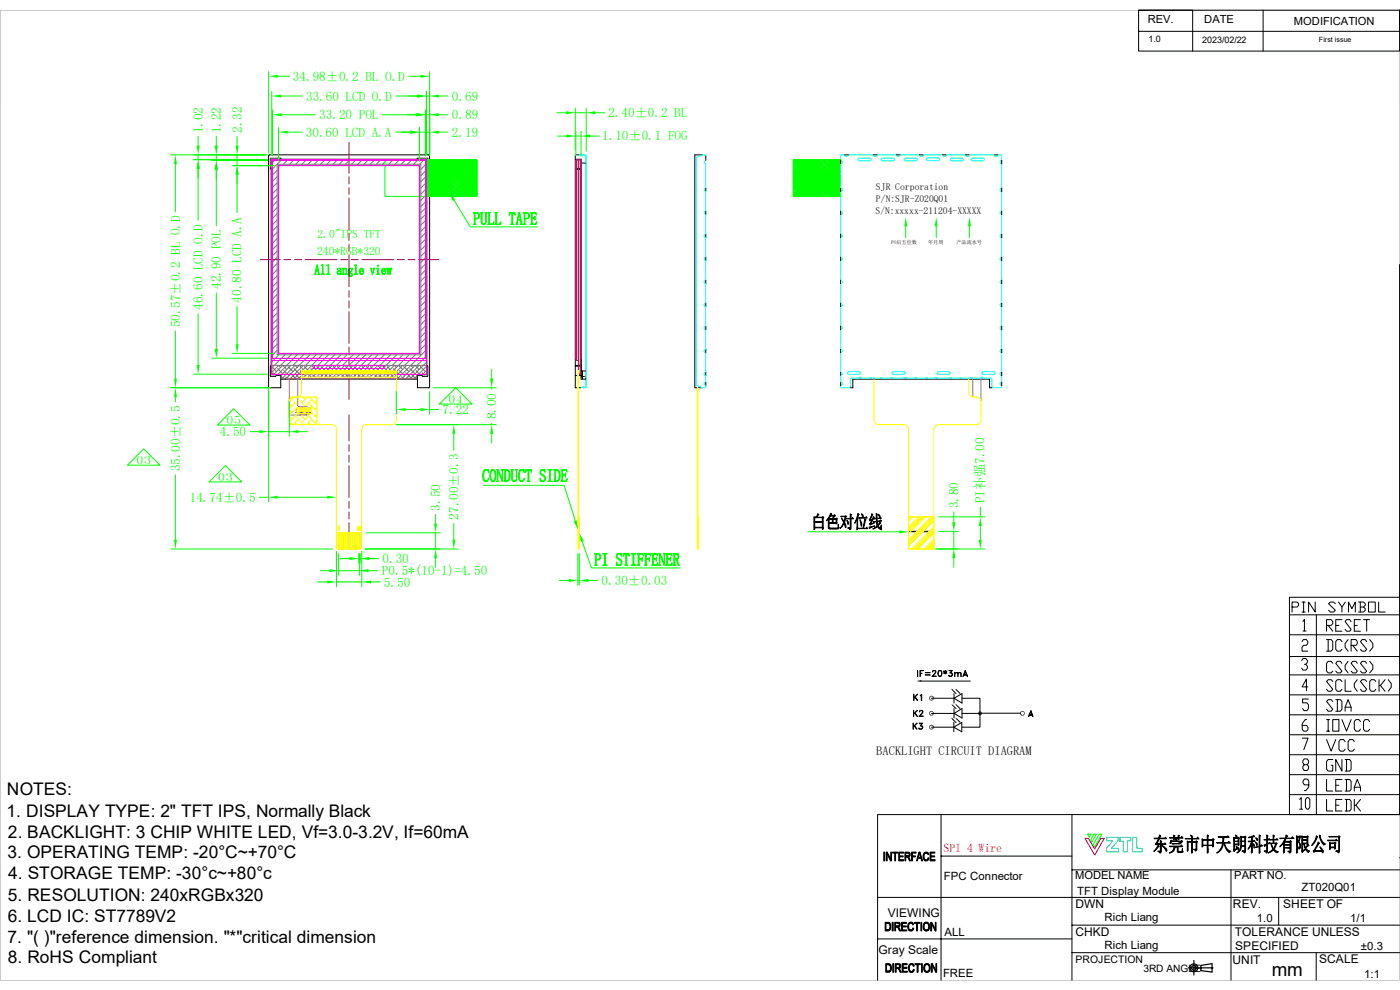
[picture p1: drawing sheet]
<svg xmlns="http://www.w3.org/2000/svg" width="297mm" height="210mm" viewBox="0 0 297 210" stroke-linecap="round" stroke-linejoin="round" font-family="sans-serif">
<defs><g id="words">
<text font-size="4" x="269.8" y="207.1">mm</text>
<g font-size="3.7">
<text x="1.4" y="173.2">1. DISPLAY TYPE: 2&quot; TFT IPS, Normally Black</text>
<text x="1.5" y="168.7">NOTES:</text>
<text x="1.7" y="177.7">2. BACKLIGHT: 3 CHIP WHITE LED, Vf=3.0-3.2V, If=60mA</text>
<text x="1.6" y="182.1">3. OPERATING TEMP: -20°C~+70°C</text>
<text x="1.7" y="191.1">5. RESOLUTION: 240xRGBx320</text>
<text x="1.7" y="186.6">4. STORAGE TEMP: -30°c~+80°c</text>
<text x="1.7" y="195.5">6. LCD IC: ST7789V2</text>
<text x="1.6" y="199.9">7. &quot;( )&quot;reference dimension. &quot;*&quot;critical dimension</text>
<text x="1.7" y="204.4">8. RoHS Compliant</text>
</g>
<g font-size="2.8" fill="#0f0">
<text x="62.1" y="17.1">34.98±0.2 BL O.D</text>
<text x="64.9" y="21.3">33.60 LCD O.D</text>
<text x="95.9" y="21.3">0.69</text>
<text x="43" y="28.3" transform="rotate(-90 43 28.3)">1.02</text>
<text x="46.9" y="28.3" transform="rotate(-90 46.9 28.3)">1.22</text>
<text x="51.3" y="28.2" transform="rotate(-90 51.3 28.2)">2.32</text>
<text x="64.9" y="29">30.60 LCD A.A</text>
<text x="67.7" y="25.3">33.20 POL</text>
<text x="95.9" y="25.3">0.89</text>
<text x="95.9" y="29">2.19</text>
<text x="127.8" y="29.8">1.10±0.1 FOG</text>
<text x="129.1" y="24.8">2.40±0.2 BL</text>
<text x="43" y="65.7" transform="rotate(-90 43 65.7)">46.60 LCD O.D</text>
<text x="46.9" y="61.3" transform="rotate(-90 46.9 61.3)">42.90 POL</text>
<text x="51.3" y="64.2" transform="rotate(-90 51.3 64.2)">40.80 LCD A.A</text>
<text x="38.2" y="69.5" transform="rotate(-90 38.2 69.5)">50.57±0.2 BL O.D</text>
<text x="93.9" y="87.8">7.22</text>
<text x="105.3" y="88.9" transform="rotate(-90 105.3 88.9)">8.00</text>
<text x="46.6" y="92.5">4.50</text>
<text x="38.2" y="100" transform="rotate(-90 38.2 100)">35.00±0.5</text>
<text x="40.3" y="106.4">14.74±0.5</text>
<text x="203.3" y="107.8" transform="rotate(-90 203.3 107.8)">3.80</text>
<text x="208.8" y="106.8" transform="rotate(-90 208.8 106.8)">PI补强7.00</text>
<text x="93.4" y="108.3" transform="rotate(-90 93.4 108.3)">3.50</text>
<text x="97.2" y="110.2" transform="rotate(-90 97.2 110.2)">27.00±0.3</text>
<text x="81.2" y="119.5">0.30</text>
<text x="81" y="121.9">P0.5*(10-1)=4.50</text>
<text x="81.5" y="124.5">5.50</text>
<text x="127.6" y="124.1">0.30±0.03</text>
</g>
<text font-size="2.6" x="185.9" y="160.1">BACKLIGHT CIRCUIT DIAGRAM</text>
<g font-size="2.5" fill="#0f0">
<text x="67.3" y="50.5">2.0&quot;IPS TFT</text>
<text x="67.3" y="54.1">240*RGB*320</text>
</g>
<text font-size="2.5" fill="#f00" x="200.2" y="180.8">SPI 4 Wire</text>
<g font-size="2.5">
<text x="188.3" y="194.5">VIEWING</text>
<text x="228.1" y="192.7">DWN</text>
<text x="261.6" y="192.6">REV.</text>
<text x="272.2" y="192.6">SHEET OF</text>
<text x="186.4" y="202.3">Gray Scale</text>
<text x="228.1" y="198.5">CHKD</text>
<text x="262" y="198.5">TOLERANCE UNLESS</text>
<text x="262" y="201.5">SPECIFIED</text>
<text x="261.5" y="204.4">UNIT</text>
<text x="279.9" y="204.3">SCALE</text>
</g>
<g font-size="2.4">
<text x="243.5" y="4.9">REV.</text>
<text x="255.5" y="4.9">DATE</text>
<text x="274.5" y="5.4">MODIFICATION</text>
<text x="200.2" y="186.8">FPC Connector</text>
<text x="228.1" y="186.6">MODEL NAME</text>
<text x="228.5" y="189.9">TFT Display Module</text>
<text x="261.8" y="186.6">PART NO.</text>
<text x="276.1" y="189.1">ZT020Q01</text>
<text x="234.3" y="195.4">Rich Liang</text>
<text x="266.7" y="195.5">1.0</text>
<text x="286.4" y="195.5">1/1</text>
<text x="200.4" y="198.6">ALL</text>
<text x="234.3" y="201.3">Rich Liang</text>
<text x="288.7" y="201.5">±0.3</text>
<text x="200.1" y="207.2">FREE</text>
<text x="289.4" y="207.4">1:1</text>
</g>
<g font-size="2.3" fill="#0f0">
<text x="95.1" y="85.6">04</text>
<text x="48" y="90">05</text>
<text x="28.9" y="98.5">03</text>
<text x="46.2" y="102.1">03</text>
</g>
<g font-size="2.2">
<text x="228.2" y="204.3">PROJECTION</text>
<text x="242.6" y="206.1">3RD ANGLE</text>
</g>
<g font-size="2">
<text x="185.8" y="40.2">SJR Corporation</text>
<text x="185.7" y="45.4">S/N:xxxxx-211204-XXXXX</text>
<text x="185.8" y="42.9">P/N:SJR-Z020Q01</text>
</g>
<g font-size="1.9">
<text x="243.7" y="9">1.0</text>
<text x="255" y="9.2">2023/02/22</text>
</g>
<text font-size="1.5" x="279.8" y="8.9">First issue</text>
<g font-size="1.1">
<text x="189.1" y="51.7">PO后五位数</text>
<text x="196.9" y="51.7">年月周</text>
<text x="202.9" y="51.7">产品流水号</text>
</g>
<g font-size=".6">
<text x="63.1" y="87.7" transform="rotate(-90 63.1 87.7)">A</text>
<text x="63.1" y="86.9" transform="rotate(-90 63.1 86.9)">K</text>
</g>
<g font-size=".5" fill="#f0f">
<text x="64.4" y="78.5">1</text>
<text x="83.4" y="78.5">134</text>
</g>
</g></defs>
<g fill="none" stroke="#000" stroke-width=".21">
<path d="M57.1 32.9l-.1 .1 .1 49.3h2.5v-2.6l-2.2 .1v-2.1l.1-.2v-41.6l-.1-.2v-2.1h2.1l.2 .2h28.7l.2-.2h2.2v2.1l-.2 .2v41.6l.2 .2v2.1l-2.2-.1v2.6l2.5-.1v-49.1l-.2-.2M57.1 32.9h33.8M122 33.8h1.3v46.6h.9M122 35.7h1.3M122 35.9h1.3M123 32.9h-1v49.4h1.3M123.3 34.6h.9M149.1 32.9h-1.7v49.4h1.7M149.7 33.1v.9M149.7 39.9v.7M178.4 39.9v.7M178.4 34v.8"/>
<path d="M179.2 32.9h.8M185.3 32.9h.8M190.2 32.9h.8M195 32.9h.8M199.9 32.9h.8M204.8 32.9h.8M210.9 32.9h.8M212.5 34v.8M212.5 39.9v.7M149.7 44.7v.9M149.7 49.7v.7M149.7 54.5v.8"/>
<path d="M149.7 59.4v.8M178.4 44.7v.9M178.4 49.7v.7M178.4 54.5v.8M178.4 59.4v.8M212.5 44.7v.9M212.5 49.7v.7M212.5 54.5v.8M212.5 59.4v.8M122 79.7h1.3M122 77.5h1.3M122 77.7h1.3"/>
<path d="M123.3 78.7h.9M123.3 79.9h.9M123.6 78.7v1.7M149.7 64.3v.8M149.7 69.2v.8M149.7 74.1v.7M149.7 79v.7M178.4 64.3v.8M178.4 69.2v.8M178.4 74.1v.7M178.4 79v.7M212.5 79v.7"/>
<path d="M212.5 64.3v.8M212.5 69.2v.8M212.5 74.1v.7M59.6 80.4h29M60.6 80.3v.1M88 80.3v.1M124.2 80.2h.2M149.7 81v.8M178.4 81v.8M180.5 82.3h.4v-1.9h29v1.9h.5M212.5 81v.8"/>
</g>
<g fill="none" stroke="#767676" stroke-width=".21">
<path d="M57.4 33.7h1.9l.2 .2h29.1l.2-.2h1.9v1.9l-.2 .1v43.8h-2.1v.8h-28.7v-.8h-2v-43.8l-.3-.1zM58.6 33.7l-1.2 1.2M58.8 36.2l-1.1 1.1M58.8 37.5l-1.1 1.1M58.8 38.8l-1.1 1.1M58.8 34.8h30.5v40.5h-30.5zM59.8 33.9l-2.1 2.1M61.1 33.9l-1 .9M62.4 33.9l-1 .9M63.7 33.9l-1 .9M65 33.9l-.9 .9M66.3 33.9l-.9 .9"/>
<path d="M67.6 33.9l-.9 .9M69 33.9l-1 .9M70.3 33.9l-1 .9M71.6 33.9l-.9 .9M72.9 33.9l-.9 .9M74.3 33.9l-1 .9M75.6 33.9l-1 .9M76.9 33.9l-1 .9M78.2 33.9l-1 .9M79.5 33.9l-1 .9M80.8 33.9l-1 .9M82.1 33.9l-.9 .9"/>
<path d="M83.4 33.9l-.9 .9M84.8 33.9l-1 .9M86.1 33.9l-1 .9M87.4 33.9l-1 .9M88.9 33.7l-1.1 1.1M90.2 33.7l-1.1 1.1M90.5 36.1l-1.2 1.2M90.5 37.4l-1.2 1.2M90.5 38.7l-1.2 1.2M90.7 34.5l-1.4 1.4M123.3 33.9v46.4M58.8 40.1l-1.1 1.1"/>
<path d="M58.8 41.4l-1.1 1.2M58.8 42.7l-1.1 1.2M58.8 44l-1.1 1.2M58.8 45.3l-1.1 1.2M58.8 46.7l-1.1 1.1M58.8 48l-1.1 1.1M58.8 49.3l-1.1 1.2M58.8 50.6l-1.1 1.2M58.8 51.9l-1.1 1.2M58.8 53.3l-1.1 1.1M58.8 54.6l-1.1 1.1M58.8 55.9l-1.1 1.2"/>
<path d="M58.8 57.2l-1.1 1.2M58.8 58.5l-1.1 1.2M58.8 59.8l-1.1 1.2M90.5 53.2l-1.2 1.2M90.5 55.8l-1.2 1.2M90.5 58.4l-1.2 1.2M90.5 40l-1.2 1.2M90.5 41.3l-1.2 1.2M90.5 42.6l-1.2 1.2M90.5 43.9l-1.2 1.2M90.5 45.3l-1.2 1.1M90.5 46.6l-1.2 1.2"/>
<path d="M90.5 47.9l-1.2 1.2M90.5 49.2l-1.2 1.2M90.5 50.5l-1.2 1.2M90.5 51.9l-1.2 1.1M90.5 54.5l-1.2 1.2M90.5 57.1l-1.2 1.2M90.5 59.7l-1.2 1.2M57.7 77.5h32.8M57.7 77.8l1 1M58 79.1l.5 .4M58.8 61.1l-1.1 1.2M58.8 62.4l-1.1 1.2"/>
<path d="M58.8 63.8l-1.1 1.1M58.8 65.1l-1.1 1.2M58.8 66.4l-1.1 1.2M58.8 67.7l-1.1 1.2M58.8 69l-1.1 1.2M58.8 70.4l-1.1 1.1M58.8 71.7l-1.1 1.2M58.8 73l-1.1 1.2M58.8 74.3l-1.1 1.2M58.9 78.2l1.1 1.1M59.1 75.3l-1.4 1.5M59.3 79.5h.1"/>
<path d="M59.5 78l-.4-.5-1.4 1.5M59.7 79.9l.4 .4M60.2 78.6l1.1 1.1M60.5 75.3l-2.8 2.8M60.6 79.9l.4 .4M60.8 78.4l-.8-.9-2 2M61.1 77.8l1 1M61.5 79.1l1.1 1M61.7 77.5l-2 2M61.8 75.3l-2.3 2.2M62.4 78.2l1.1 1.1M62.8 79.5l.8 .8"/>
<path d="M63 78l-.4-.5-2.7 2.8M63.1 75.3l-4.2 4.2M63.5 77.5l.8 .9M63.7 78.6l1.1 1.1M64.1 79.9l.4 .4M64.3 77.5l-2.7 2.8M64.4 75.3l-2.3 2.2M64.6 77.8l1.1 1M65 79.1l1.1 1M65.2 77.5l-2.7 2.8M65.7 75.3l-5 5M65.9 78.2l1.1 1.1"/>
<path d="M66.1 77.5l.4 .5M66.3 79.5l.8 .8M67 77.5l-2.7 2.8M67 77.5l.9 .9M67.1 75.3l-2.3 2.2M67.2 78.6l1.1 1.1M67.6 79.9l.4 .4M67.9 77.5l-2.8 2.8M68.1 77.8l1.1 1M68.4 75.3l-5 5M68.5 79.1l1.1 1M69.4 78.2l1.1 1.1"/>
<path d="M69.7 75.3l-2.3 2.2M69.9 79.5l.7 .8M70.1 78l-.5-.5-2.7 2.8M70.7 78.6l1.1 1.1M71 75.3l-5 5M71.2 79.9l.3 .4M71.4 78.4l-.9-.9-2.7 2.8M71.6 77.8l1.1 1M72.1 79.1l1.1 1M72.3 77.5l-2.8 2.8M72.3 75.3l-2.2 2.2M72.9 78.2l1.1 1.1"/>
<path d="M73.1 77.5l-2.7 2.8M73.2 77.5l.4 .5M73.4 79.5l.7 .8M73.6 75.3l-5 5M74 77.5l-2.7 2.8M74 77.5l.9 .9M74.2 78.6l1.1 1.1M74.7 79.9l.3 .4M74.9 77.5l-2.8 2.8M74.9 75.3l-2.2 2.2M75.1 77.8l1.1 1M75.6 79.1l1 1"/>
<path d="M75.8 77.5l-2.8 2.8M76.2 75.3l-2.2 2.2M76.4 78.2l1.1 1.1M76.6 77.5l-2.7 2.8M76.7 77.5l.4 .5M76.9 79.5l.7 .8M77.6 75.3l-2.3 2.2M77.7 78.6l1.1 1.1M78.2 79.9l.3 .4M78.4 78.4l-.9-.9-2.7 2.8M78.4 77.5l-2.8 2.8M78.6 77.8l1.1 1"/>
<path d="M78.9 75.3l-2.3 2.2M79 79.1l1.1 1M79.9 78.2l1.1 1.1M80.2 75.3l-2.3 2.2M80.3 79.5l.9 .8M80.6 78l-.5-.5-2.7 2.8M81.2 78.6l1.1 1.1M81.5 75.3l-5 5M81.7 79.9l.3 .4M81.9 78.4l-.9-.9-2.7 2.8M82.1 77.8l1.1 1M82.6 79.1l1.1 1"/>
<path d="M82.8 77.5l-2.7 2.8M82.8 75.3l-2.2 2.2M83.4 78.2l1.1 1.1M83.9 79.5l.7 .8M84.1 78l-.4-.5-2.8 2.8M84.2 75.3l-5 5M84.5 77.5l.9 .9M84.8 78.6l1.1 1.1M85.2 79.9l.3 .4M85.4 77.5l-2.7 2.8M85.5 75.3l-2.3 2.2M85.6 77.8l1.1 1"/>
<path d="M86.1 79.1l1.1 1M86.3 77.5l-2.7 2.8M86.8 75.3l-5 5M87 78.2l1.1 1.1M87.2 77.5l.4 .5M87.4 79.5l.7 .8M88.1 75.3l-2.2 2.2M88.3 78.6l.9 .9M88.4 79.8l-.5 .5M88.9 77.5l-2.7 2.8M88.9 78.4l-.8-.9-2.8 2.8M89.2 77.8l1.1 1"/>
<path d="M89.6 79.1l.4 .4M90.5 69l-1.2 1.1M90.5 71.6l-1.2 1.2M90.5 74.2l-6.1 6.1M90.5 76.9l-3.4 3.4M90.5 61.1l-1.2 1.1M90.5 62.4l-1.2 1.1M90.5 63.7l-1.2 1.2M90.5 65l-1.2 1.2M90.5 66.3l-1.2 1.2M90.5 67.6l-1.2 1.2M90.5 70.3l-1.2 1.2"/>
<path d="M90.5 72.9l-1.2 1.2M90.5 75.6l-2 1.9M90.5 77.7l-1.8 1.8M90.5 78.6l-.9 .9"/>
</g>
<path d="M60.7 80.3h24.4" fill="none" stroke="#b8735c" stroke-width=".21"/>
<g fill="none" stroke="#0ff" stroke-width=".21">
<path d="M124.2 32.9h-1.2v.1h1.2v49.1h-.9v.2l1.1-.1v-49.2l-.2-.1M149.5 32.9h-.4l-1.4 .5v48.3l1.4 .6h.5l.1-.2M149.5 32.9l.2 .2M149.7 34a.38 .38 0 0 0-.3 .4 .38 .38 0 0 0 .3 .4v5.1a.38 .38 0 0 0-.3 .4 .38 .38 0 0 0 .3 .3v4.1a.38 .38 0 0 0-.3 .4 .38 .38 0 0 0 .3 .4M178.4 34a.38 .38 0 0 1 .3 .4 .38 .38 0 0 1-.3 .4v5.1a.38 .38 0 0 1 .3 .4 .38 .38 0 0 1-.3 .3v4.1a.38 .38 0 0 1 .3 .4 .38 .38 0 0 1-.3 .4M178.4 33.1v.9M178.6 32.9l-.2 .2M180 32.9a.38 .38 0 0 1-.4 .3 .38 .38 0 0 1-.4-.3h-.6M180 32.9h5.3a.38 .38 0 0 0 .4 .3 .38 .38 0 0 0 .4-.3h4.1a.38 .38 0 0 0 .3 .3 .38 .38 0 0 0 .4-.3M182.3 33.6l-.3 .2 .3 .3h2.3l.3-.3-.3-.2M182.3 33.5h2.3M187.2 33.6l-.3 .2 .3 .3h2.3l.3-.3-.3-.2"/>
<path d="M187.2 33.5h2.3M191 32.9h4M192.1 33.6l-.3 .2 .3 .3h2.3l.2-.3-.2-.2M192.1 33.5h2.3M195.1 32.9a.38 .38 0 0 0 .4 .3 .38 .38 0 0 0 .3-.3h4.1a.38 .38 0 0 0 .4 .3 .38 .38 0 0 0 .4-.3h4.1a.38 .38 0 0 0 .4 .3 .38 .38 0 0 0 .4-.3M196.8 33.5l-.3 .3 .3 .2M196.8 34.1h2.3M196.8 33.5h2.3M199.1 33.5l.3 .3-.3 .2M201.8 33.6l-.2 .2 .2 .3h2.4l.2-.3-.2-.2M201.8 33.5h2.4M205.6 32.9h5.3a.38 .38 0 0 0 .4 .3 .38 .38 0 0 0 .4-.3h.6"/>
<path d="M206.2 33.6l-.2 .2 .2 .3h2.4l.2-.3-.2-.2M206.2 33.5h2.4M212.3 32.9l.2 .1v1M212.5 34a.38 .38 0 0 0-.4 .4 .38 .38 0 0 0 .4 .4v5.1a.38 .38 0 0 0-.4 .4 .38 .38 0 0 0 .4 .3v4.1a.38 .38 0 0 0-.4 .4 .38 .38 0 0 0 .4 .4M149.7 45.6v4.1a.38 .38 0 0 0-.3 .3 .38 .38 0 0 0 .3 .4v4.1a.38 .38 0 0 0-.3 .4 .38 .38 0 0 0 .3 .4v4.1M149.7 59.4a.38 .38 0 0 0-.3 .4 .38 .38 0 0 0 .3 .4v4.1a.38 .38 0 0 0-.3 .4 .38 .38 0 0 0 .3 .4v4.1a.38 .38 0 0 0-.3 .4 .38 .38 0 0 0 .3 .3v4.2a.38 .38 0 0 0-.3 .4 .38 .38 0 0 0 .3 .3v4.2a.38 .38 0 0 0-.3 .3 .38 .38 0 0 0 .3 .4v1.3a.38 .38 0 0 0-.3 .4 .38 .38 0 0 0 .3 .4M178.4 59.4a.38 .38 0 0 1 .3 .4 .38 .38 0 0 1-.3 .4v4.1a.38 .38 0 0 1 .3 .4 .38 .38 0 0 1-.3 .4v4.1a.4 .4 0 0 1 .3 .4 .4 .4 0 0 1-.3 .4v4.1a.38 .38 0 0 1 .3 .4 .38 .38 0 0 1-.3 .3v4.2a.38 .38 0 0 1 .3 .3 .38 .38 0 0 1-.3 .4v1.3a.38 .38 0 0 1 .3 .4 .38 .38 0 0 1-.3 .4M178.4 45.6v4.1a.38 .38 0 0 1 .3 .3 .38 .38 0 0 1-.3 .4v4.1a.38 .38 0 0 1 .3 .4 .38 .38 0 0 1-.3 .4v4.1M212.5 59.4a.38 .38 0 0 0-.4 .4 .38 .38 0 0 0 .4 .4v4.1a.38 .38 0 0 0-.4 .4 .38 .38 0 0 0 .4 .4v4.1a.4 .4 0 0 0-.4 .4 .4 .4 0 0 0 .4 .4v4.1a.38 .38 0 0 0-.4 .4 .38 .38 0 0 0 .4 .3v4.2a.38 .38 0 0 0-.4 .3 .38 .38 0 0 0 .4 .4v1.3a.38 .38 0 0 0-.4 .4 .38 .38 0 0 0 .4 .4M212.5 45.6v4.1a.38 .38 0 0 0-.4 .3 .38 .38 0 0 0 .4 .4v4.1a.38 .38 0 0 0-.4 .4 .38 .38 0 0 0 .4 .4v4.1M180 78.9l-.3 .3 .3 .2h2.3l.3-.2-.3-.3M180 78.9h2.3"/>
<path d="M189.5 78.9l-.3 .3 .3 .2h2.3l.3-.2-.3-.3M189.5 78.9h2.3M199.1 78.9l-.3 .3 .3 .2h2.3l.2-.2-.2-.3M199.1 78.9h2.3M208.5 78.9l-.2 .3 .2 .2h2.4l.2-.2-.2-.3M208.5 78.9h2.4M149.7 81.8v.3M178.4 81.8v.3M182.9 80.2l-.4-.2-.3 .2-1.6 .1-.1 2h-2l-.1-.2M202 80.2l-.3-.1-.3 .1h-2.3l-.3-.1-.3 .1h-1.7l-.2-.1-.3 .1h-1.7l-.3-.1-.3 .1h-1.6l-.3-.1-.3 .1h-2.3l-.3-.1-.3 .1h-1.6l-.3-.1-.3 .1h-1.7l-.3-.1-1.8 .1M206.4 80.2l-.3-.1-.3 .1h-1.6l-.3-.1-.3 .1h-1.6M208.7 80.2l-.4-.2-.3 .2h-1.5"/>
<path d="M208.7 80.2l1.6 .1 .1 .1M210.4 80.4v1.9h2l.1-.5"/>
</g>
<path d="M124.1 79.8h.1" fill="none" stroke="#ff9f7f" stroke-width=".21"/>
<path d="M59.1 35.1h29.9v39.9h-29.9z" fill="none" stroke="#f00" stroke-width=".21"/>
<g fill="none" stroke="#0f0" stroke-width=".21">
<path d="M81.7 33.9h19.5v7.8h-19.5zM90.5 33.9v7.8M90.5 35.6l1.7-1.7 7.8 7.8M90.5 36.5l2.6-2.6 7.8 7.8M90.5 37.8l3.9-3.9 6.8 6.7M90.5 38.7l4.8-4.8 5.9 5.9M90.5 39.5l2.1 2.2M90.5 38.7l3 3M90.5 38.2l3.4 3.5M90.5 37.8l3.9 3.9M90.5 37.3l4.3 4.4M90.5 36.9l4.7 4.8"/>
<path d="M90.5 36.5l5.2 5.2M90.5 36l5.6 5.7M90.5 35.6l6.1 6.1M90.5 35.2l6.5 6.5M90.5 34.7l6.9 7M90.5 33.9l7.8 7.8M90.5 33.9h.1M91.4 33.9l7.8 7.8M91.4 33.9l-.9 .9M91.8 33.9l7.8 7.8M91.8 33.9l-1.3 1.3M92.7 33.9l7.8 7.8"/>
<path d="M92.7 33.9l-2.2 2.2M93.6 33.9l7.6 7.6M93.6 33.9l-3.1 3.1M94 33.9l7.2 7.2M94 33.9l-3.5 3.5M94.9 33.9l6.3 6.3M94.9 33.9l-4.4 4.4M96.2 33.9l5 5-2.7 2.8M96.2 33.9l-5.7 5.7M96.6 33.9l4.6 4.5M96.6 33.9l-6.1 6.1M97.5 33.9l3.7 3.6"/>
<path d="M97.5 33.9l-7 7M98.4 33.9l2.8 2.8M98.4 33.9l-7.8 7.8M98.8 33.9l2.4 2.3M98.8 33.9l-7.8 7.8M99.7 33.9l1.5 1.5M99.7 33.9l-7.8 7.8M101 33.9l.2 .2-7.6 7.6M101 33.9l-7.8 7.8M101.2 38l-4.1-4.1-6.6 6.6M101.2 37.1l-3.2-3.2-7.5 7.5M101.2 35.8l-1.9-1.9-7.8 7.8"/>
<path d="M101.2 34.9l-1-1-7.9 7.8M101.2 35l-6.7 6.7M101.2 35.4l-6.2 6.3M101.2 35.9l-5.8 5.8M101.2 36.3l-5.4 5.4M101.2 36.7l-4.9 5M101.2 37.2l-4.5 4.5M101.2 37.6l-4 4.1M101.2 38.1l-3.6 3.6M101.2 38.5l-3.2 3.2M101.2 39.8l-1.8 1.9M168.3 36.4l5.3 5.3 4.8-4.7"/>
<path d="M168.3 39.5l2.2 2.2M168.3 39l2.6 2.7M168.3 38.6l3.1 3.1M168.3 38.1l3.5 3.6M168.3 37.7l4 4M168.3 35.9l5.7 5.8M168.3 35.5l6.2 6.2M168.3 35.1l6.6 6.6M168.3 34.6l7 7.1M168.3 34.2l7.5 7.5M168.4 33.9l7.8 7.8M168.7 33.9l-.4 .4"/>
<path d="M168.8 33.9l7.9 7.8M169.2 33.9l-.9 .9M169.3 33.9l7.8 7.8M169.6 33.9l-1.3 1.3M169.7 33.9l7.9 7.8 .8-.8M170.1 33.9l-1.8 1.7M170.1 33.9l7.9 7.8 .4-.4M170.5 33.9l-2.2 2.2M170.6 33.9l7.8 7.7M170.9 33.9l-2.6 2.6M171 33.9l7.4 7.3M171.4 33.9l-3.1 3"/>
<path d="M171.5 33.9l6.9 6.8M171.8 33.9l-3.5 3.5M171.9 33.9l6.5 6.4M172.2 33.9l-3.9 3.9M172.3 33.9l6.1 6M172.7 33.9l-4.4 4.3M172.8 33.9l5.6 5.5M173.1 33.9l-4.8 4.8M173.2 33.9l5.2 5.1M173.5 33.9l-5.2 5.2M173.7 33.9l4.7 4.7M174 33.9l-5.7 5.7"/>
<path d="M174.1 33.9l4.3 4.2M174.4 33.9l-6.1 6.1M174.5 33.9l3.9 3.8M174.9 33.9l-6.6 6.5M175 33.9l3.4 3.4M175.3 33.9l-7 7M175.4 33.9l3 2.9M175.7 33.9l-7.4 7.4M175.9 33.9l2.5 2.5M176.2 33.9l-7.9 7.8M176.3 33.9l2.1 2M176.6 33.9l-7.8 7.8-.5-.5"/>
<path d="M176.7 33.9l1.7 1.6M177 33.9l-7.8 7.8M177.2 33.9l1.2 1.2M177.5 33.9l-7.8 7.8M177.6 33.9l.8 .7M177.9 33.9l-7.8 7.8-1.8-1.8M178.1 33.9l.3 .3M178.4 33.9l-7.8 7.8M178.4 34.3l-7.4 7.4M178.4 34.8l-6.9 6.9M178.4 35.2l-6.5 6.5M178.4 35.6l-6.1 6.1"/>
<path d="M178.4 36.1l-5.6 5.6-4.5-4.4M178.4 36.5l-5.2 5.2-4.9-4.9M178.4 37.4l-4.3 4.3M178.4 37.8l-3.9 3.9M178.4 38.3l-3.5 3.4M178.4 38.7l-3 3M178.4 39.2l-2.6 2.5M178.4 39.6l-2.1 2.1M90.5 41.3l.3 .4M90.5 40.9l.8 .8M90.5 40.4l1.2 1.3M90.5 40l1.7 1.7"/>
<path d="M92.8 41.7l7.8-7.8 .6 .6-7.1 7.2M93 41.7l-2.5-2.5 5.3-5.3 5.4 5.4-2.3 2.4M97.9 41.7l-7.4-7.4 .4-.4 7.8 7.8M101.2 40.3l-1.4 1.4M101.2 40.7l-1 1M101.2 41.1l-.5 .6M101.2 41.6l-.1 .1M168.3 40.8l.9 .9M168.3 40.3l1.3 1.4M178.4 40l-1.7 1.7M178.4 40.5l-1.3 1.2M198.7 116.5h10.3"/>
<path d="M199.1 109.6h9.9M208 107.6v2M208 111.6v2.9"/>
</g>
<g fill="#0f0" stroke="#0f0" stroke-width=".21">
<path d="M67.2 56.3l-.1 1.1h.3h-.3v.8h-.4z" fill-rule="evenodd"/>
<path d="M67.2 56.3l.2-.1 .3 1.8 .2 .2h-.5l.2-.1-.2-.7h-.3h.3z" fill-rule="evenodd"/>
<path d="M68.1 56.2l.4-.1v2l.3 .1h-.7l.3-.1v-1.8z" fill-rule="evenodd"/>
<path d="M69.3 56.2l.4-.1v2l.3 .1h-.7l.3-.2v-1.6z" fill-rule="evenodd"/>
<path d="M71.6 58.1l.6-.1-.2 .2z" fill-rule="evenodd"/>
<path d="M72.5 57.9v.3h-.2z" fill-rule="evenodd"/>
<path d="M71.6 57.6l.2-.2h.4a.38 .38 0 0 0-.5 .2 .38 .38 0 0 0 .2 .5h-.3z" fill-rule="evenodd"/>
<path d="M71.7 57h.3l-.4 .3z" fill-rule="evenodd"/>
<path d="M71.7 56.9a.39 .39 0 0 1 .4 0 .39 .39 0 0 1 .2 .3l.1 .9-.3-.1 .1-.6h-.3a.25 .25 0 0 0 .3-.1 .25 .25 0 0 0-.2-.3z" fill-rule="evenodd"/>
<path d="M73.2 57l.3 .1 .1 1 .1 .1h-.4l.1-.1v-1z" fill-rule="evenodd"/>
<path d="M72.9 57.1l.3-.2h.2z" fill-rule="evenodd"/>
<path d="M72.7 56.9h.2l.1 .3-.1 .8 .1 .2h-.4l.2-.1z" fill-rule="evenodd"/>
<path d="M74.2 58h.5l.1 .2-.2 .4-.3-.1a.26 .26 0 0 0 .4-.3 .26 .26 0 0 0-.4-.1z" fill-rule="evenodd"/>
<path d="M74 57h.3a.37 .37 0 0 0-.2 .3 .37 .37 0 0 0 .2 .4h-.2v.2l.6 .1h-.5a.27 .27 0 0 0-.2 .4 .27 .27 0 0 0 .3 .1l.3 .1h-.2a.34 .34 0 0 1-.4-.1 .34 .34 0 0 1 .1-.5l-.1-.1z" fill-rule="evenodd"/>
<path d="M74.2 56.9h.2l.2 .2a.4 .4 0 0 1 0 .5 .4 .4 0 0 1-.5 .1h.2a.35 .35 0 0 0 .2-.4 .35 .35 0 0 0-.2-.3z" fill-rule="evenodd"/>
<path d="M74.6 56.9h.2v.2z" fill-rule="evenodd"/>
<path d="M75.2 56.2l.4-.1v1.9l.3 .2h-.8l.3-.1v-1.8z" fill-rule="evenodd"/>
<path d="M76.5 58.1h.3l.2-.3a.35 .35 0 0 1-.1 .4 .35 .35 0 0 1-.4-.1z" fill-rule="evenodd"/>
<path d="M76.4 57.1l.3-.1-.2 .1-.1 .4h-.2z" fill-rule="evenodd"/>
<path d="M76.5 57v-.1a.47 .47 0 0 1 .6 .2 .47 .47 0 0 1 0 .5h-.7l.1 .4 .3 .1h-.3l-.3-.6h.8l-.2-.5z" fill-rule="evenodd"/>
<path d="M79.2 56.9l.3 .1-.1 .1-.4 1.1 .3-1z" fill-rule="evenodd"/>
<path d="M78.5 56.9h.4l.1 1.3z" fill-rule="evenodd"/>
<path d="M79.9 56.9h.4v1.1l.3 .2h-.7l.2-.1v-1.1z" fill-rule="evenodd"/>
<path d="M81.2 58.1h.3l.2-.3a.35 .35 0 0 1-.1 .4 .35 .35 0 0 1-.4-.1z" fill-rule="evenodd"/>
<path d="M81.1 57.1l.3-.1-.2 .1-.1 .4h-.2z" fill-rule="evenodd"/>
<path d="M81.2 57v-.1a.47 .47 0 0 1 .5 .2 .47 .47 0 0 1 .1 .5h-.7l.1 .4 .2 .1h-.2l-.3-.6h.8l-.1-.4z" fill-rule="evenodd"/>
<path d="M82.5 57.2l-.2 1z" fill-rule="evenodd"/>
<path d="M82.8 56.9l.3 .1-.1 .1-.3 1.1 .2-1.1z" fill-rule="evenodd"/>
<path d="M82 56.9h.3v1.3z" fill-rule="evenodd"/>
<path d="M82.4 56.9h.3v1.3z" fill-rule="evenodd"/>
<circle cx="80.2" cy="56.4" r=".14"/>
</g>
<g fill="none" stroke="#cd2027" stroke-width=".21">
<path d="M74 30.2v6.5M74 37.5v1.5M74 39.8v1.5M55.2 55.1h4.3M60.2 55.1h1.5M62.5 55.1h1.5M64.7 55.1h6.8M72.3 55.1h1.5M74 42v6.8M74 49.5v1.6M74 51.8v1.5M74 54.1v6.7"/>
<path d="M74.5 55.1h1.5M76.8 55.1h6.8M84.3 55.1h1.5M86.6 55.1h1.5M88.8 55.1h4.3M74 78.1v6.6M74 61.6v1.5M74 63.8v1.6M74 66.1v6.8M74 73.6v1.5M74 75.9v1.5"/>
</g>
<g fill="none" stroke="#f0f" stroke-width=".21">
<path d="M57.7 33.9h32.8v45.5h-32.8zM57.8 34h32.5v42h-32.5zM59.1 35.1h29.9v39.9h-29.9zM57.7 76.5h32.8M64.2 78.7l.3 .2 .1-.3v.7l-.1-.3h-.2v.2l-.2-.2zM64.6 78.6h.2v.7h-.2zM64.8 78.6l.1 .7zM64.9 78.6h.2v.7h-.2zM65.1 78.6l.1 .7zM65.2 78.6l.1 .7zM65.4 78.6h.1v.7h-.1zM65.5 78.6l.1 .7z"/>
<path d="M65.7 78.6v.7zM65.8 78.6h.1v.7h-.1zM66 78.6v.7zM66.1 78.6l.1 .7zM66.3 78.6v.7zM66.4 78.6l.1 .7zM66.5 78.6h.1v.7h-.1zM66.6 77.5h14.8v.7h-14.8zM66.7 78.6l.1 .7zM66.8 78.6l.1 .7zM66.9 78.6h.2v.7h-.2zM67.1 78.6l.1 .7z"/>
<path d="M67.2 78.6l.1 .7zM67.4 78.6h.1v.7h-.1zM67.5 78.6l.1 .7zM67.6 78.6h.2v.7h-.2zM67.8 78.6l.1 .7zM67.9 78.6l.1 .7zM68.1 78.6h.1v.7h-.1zM68.2 78.6l.1 .7zM68.4 78.6l.1 .7zM68.5 78.6h.1v.7h-.1zM68.7 78.6v.7zM68.8 78.6l.1 .7z"/>
<path d="M69 78.6v.7zM69.1 78.6l.1 .7zM69.2 78.6h.1v.7h-.1zM69.4 78.6l.1 .7zM69.5 78.6l.1 .7zM69.6 78.6h.2v.7h-.2zM69.8 78.6l.1 .7zM69.9 78.6l.1 .7zM70.1 78.6l.1 .7zM70.2 78.6l.1 .7zM70.4 78.6h.1v.7h-.1zM70.5 78.6l.1 .7z"/>
<path d="M70.7 78.6v.7zM70.8 78.6h.1v.7h-.1zM71 78.6v.7zM71.1 78.6l.1 .7zM71.2 78.6h.1v.7h-.1zM71.4 78.6l.1 .7zM71.5 78.6h.1v.7h-.1zM71.7 78.6l.1 .7zM71.8 78.6l.1 .7zM71.9 78.6h.2v.7h-.2zM72.1 78.6l.1 .7zM72.2 78.6l.1 .7z"/>
<path d="M72.3 78.6h.2v.7h-.2zM72.5 78.6l.1 .7zM72.6 78.6l.1 .7zM72.8 78.6l.1 .7zM72.9 78.6l.1 .7zM73.1 78.6h.1v.7h-.1zM73.2 78.6l.1 .7zM73.4 78.6v.7zM73.5 78.6h.1v.7h-.1zM73.7 78.6v.7zM73.8 78.6l.1 .7zM73.9 78.6h.1v.7h-.1z"/>
<path d="M74.1 78.6l.1 .7zM74.2 78.6h.1v.7h-.1zM74.4 78.6l.1 .7zM74.5 78.6l.1 .7zM74.6 78.6h.2v.7h-.2zM74.8 78.6l.1 .7zM74.9 78.6l.1 .7zM75.1 78.6h.1v.7h-.1zM75.2 78.6l.1 .7zM75.4 78.6v.7zM75.5 78.6l.1 .7zM75.6 78.6l.1 .7z"/>
<path d="M75.8 78.6h.1v.7h-.1zM75.9 78.6l.1 .7zM76.1 78.6l.1 .7zM76.2 78.6h.1v.7h-.1zM76.4 78.6l.1 .7zM76.5 78.6l.1 .7zM76.6 78.6h.2v.7h-.2zM76.8 78.6l.1 .7zM76.9 78.6h.1v.7h-.1zM77.1 78.6l.1 .7zM77.2 78.6l.1 .7zM77.3 78.6h.2v.7h-.2z"/>
<path d="M77.5 78.6l.1 .7zM77.6 78.6l.1 .7zM77.8 78.6h.1v.7h-.1zM77.9 78.6l.1 .7zM78.1 78.6v.7zM78.2 78.6l.1 .7zM78.4 78.6v.7zM78.5 78.6h.1v.7h-.1zM78.7 78.6v.7zM78.8 78.6l.1 .7zM78.9 78.6h.1v.7h-.1zM79.1 78.6l.1 .7z"/>
<path d="M79.2 78.6l.1 .7zM79.4 78.6l.1 .7zM79.5 78.6l.1 .7zM79.6 78.6h.2v.7h-.2zM79.8 78.6l.1 .7zM79.9 78.6l.1 .7zM80.1 78.6h.1v.7h-.1zM80.2 78.6l.1 .7zM80.3 78.6l.1 .7zM80.5 78.6h.1v.7h-.1zM80.6 78.6l.1 .7zM80.8 78.6h.1v.7h-.1z"/>
<path d="M80.9 78.6l.1 .7zM81.1 78.6l.1 .7zM81.2 78.6h.1v.7h-.1zM81.4 78.6v.7zM81.5 78.6l.1 .7zM81.6 78.6h.1v.7h-.1zM81.8 78.6l.1 .7zM81.9 78.6l.1 .7zM82.1 78.6l.1 .7zM82.2 78.6l.1 .7zM82.3 78.6h.2v.7h-.2zM82.5 78.6l.1 .7z"/>
<path d="M82.6 78.6l.1 .7zM82.8 78.6h.1v.7h-.1zM82.9 78.6l.1 .7zM83.1 78.6v.7zM83.2 78.6h.1v.7h-.1zM83.4 78.6v.7z"/>
</g>
<g fill="none" stroke="#ff0" stroke-width=".21">
<path d="M64 78.7h20.1M122.6 78.7v37.8h.3v-6.9h-.2M122.7 78.7v37.8M61.4 84.2h5.8v5.9h-5.8zM61.4 89.8l.2 .3M61.4 88.4l.5 .5M61.4 87l.5 .5M61.4 85.6l.5 .5M61.4 84.2l.5 .6M62.4 84.2l-1 1.1M62.6 89.7l.4 .4M62.6 88.3l1.8 1.8"/>
<path d="M62.6 86.9l2.1 2M62.6 85.4l2.1 2.1M62.8 84.2l1.9 1.9M63.3 84.8l-1.9 1.9M63.3 86.1l-1.9 2M63.3 87.5l-1.9 2M63.3 88.9l-1.1 1.2M64 80h20.1M64.2 84.2l.5 .6M65.2 84.2l-1.2 1.2M65.4 89.7l.4 .4M65.4 88.3l1.8 1.7"/>
<path d="M65.4 86.9l1.8 1.7M65.4 85.4l1.8 1.8M65.6 84.2l1.6 1.7M66.1 84.8l-2.1 2.1M66.1 86.1l-2.1 2.2M66.1 87.5l-2.1 2.2M66.1 88.9l-1.1 1.2M67 84.2l.2 .3M67.2 85l-.4 .4M67.2 86.4l-.4 .5M67.2 87.8l-.4 .5M67.2 89.3l-.4 .4"/>
<path d="M148 82.3v34.2h.3v-6.9h-.2M148.1 82.3v34.2M71.4 116.2l.1 .2M71.5 116.5h5M76.7 116.2l-.2 .2M192.7 109.6h5.4M193 116.5h5M198.1 116.2l-.1 .2"/>
</g>
<path d="M71.7 113h.3v3.5h-.3zM72.2 113h.3v3.5h-.3zM72.7 113h.3v3.5h-.3zM73.2 113h.2v3.5h-.2zM73.7 113h.3v3.5h-.3zM74.2 113h.3v3.5h-.3zM74.6 113h.3v3.5h-.3zM75.1 113h.3v3.5h-.3zM75.6 113h.3v3.5h-.3zM76.1 113h.3v3.5h-.3z" fill="none" stroke="#ff0" stroke-width=".25"/>
<g fill="#ff0" stroke="#ff0" stroke-width=".21">
<path d="M71.8 111.6l.2-.1v.9h.1h-.3h.1v-.7z" fill-rule="evenodd"/>
<path d="M75.8 111.7l.1-.1v.8l.2 .1h-.3l.1-.1v-.6z" fill-rule="evenodd"/>
<path d="M76.2 111.8l.2-.1-.1 .6 .2 .2-.3-.1z" fill-rule="evenodd"/>
<path d="M76.3 111.6l.3 .2-.1 .6h-.1l.1-.6z" fill-rule="evenodd"/>
</g>
<path d="M122.3 34h-.1v42h.1M122.7 33.9v45.5h.4v-45.5h-.8v42.6h.4M123.1 34h.2v42h-.2" fill="none" stroke="#f00" stroke-width=".25"/>
<g fill="#0f0">
<path d="M207.6 114.5h.7l-.3 2z"/>
<path d="M208 109.6l.3 2h-.7z"/>
</g>
<path d="M192.7 112.8h5.4" fill="none" stroke="#000" stroke-width=".3"/>
<path d="M190.8 112.5l1.9 .3-1.9 .4z" fill="#0f0"/>
<path d="M171.4 112.8h19.4M198.3 116.5h5M199.1 112.7h4.2M202.4 108.6v2.2M202.4 112.7v3.8M202.4 118.4v2" fill="none" stroke="#0f0" stroke-width=".21"/>
<g fill="#000" stroke="#000" stroke-width=".21">
<path d="M172.7 109.6l.6 .1-.6 .1z" fill-rule="evenodd"/>
<path d="M172.7 110.7l1.8 .1h-1.7v1.1h1.9l-1.9 .1v.3l-.1 .1z" fill-rule="evenodd"/>
<path d="M173.4 109l.3 .2-.4 .5h-.5h.4z" fill-rule="evenodd"/>
<path d="M172.7 109.8l1.8-.1 .1-.1 .2 .2h-2v.9h1.8v1.2h-1.8h1.7v-1.1l-1.8-.1z" fill-rule="evenodd"/>
<path d="M174.5 112l.2-.1v.3l-.2 .1z" fill-rule="evenodd"/>
<path d="M172.8 110.7h1.7v-.9h.3l-.2 .1v.8z" fill-rule="evenodd"/>
<path d="M175.6 110.1h.1l-.4 .4z" fill-rule="evenodd"/>
<path d="M175.7 110.1h.9h-.7v.8h1.6l-1.6 .1v.9l.2 .1-.4 .1z" fill-rule="evenodd"/>
<path d="M176 109.4h.9h-.7l-.3 .6 1.7 .1-.1 .8h-1.6h1.5v-.8h-1.8z" fill-rule="evenodd"/>
<path d="M176.2 108.9l.3 .2-.2 .2h-.2z" fill-rule="evenodd"/>
<path d="M176.6 110.1h.8h-.7v.8h-.1z" fill-rule="evenodd"/>
<path d="M176.1 109.3h.9v-.1l.2 .2-.5 .6h-.8h.7l.3-.6z" fill-rule="evenodd"/>
<path d="M176.7 110h.7l.1-.1 .1 .2z" fill-rule="evenodd"/>
<path d="M177.4 111l.1-.1-.1 .3z" fill-rule="evenodd"/>
<path d="M175.7 112.1l2-.1 .1-.8 .3 .7-.4 .3h-1.8z" fill-rule="evenodd"/>
<path d="M178.5 109.9l.6 .7h-.2z" fill-rule="evenodd"/>
<path d="M179.1 111a.69 .69 0 0 1 .3 .9z" fill-rule="evenodd"/>
<path d="M178.4 109.5h.9l.1-.1 .2 .2h-1.1z" fill-rule="evenodd"/>
<path d="M179.3 109.6h.3l-.4 1.2v.2h-.1l-.8 1.1 .6-1.1v-.4h.2z" fill-rule="evenodd"/>
<path d="M179.7 110.4a.55 .55 0 0 1 .2 .9z" fill-rule="evenodd"/>
<path d="M179.9 112h.4z" fill-rule="evenodd"/>
<path d="M180.4 109l.3 .2-.1 .8h-.2z" fill-rule="evenodd"/>
<path d="M180.4 110.1h.2v2l-.3 .3-.4-.4h.5z" fill-rule="evenodd"/>
<path d="M179.5 110h1.2l.1-.2 .3 .3h-1.5z" fill-rule="evenodd"/>
<path d="M181.8 110.2h.1v2.1l-.1 .1z" fill-rule="evenodd"/>
<path d="M182 108.9l.3 .2-.4 .8 .1 .2-.2 .1-.4 .8z" fill-rule="evenodd"/>
<path d="M182.4 110.2l.4 .9v.5z" fill-rule="evenodd"/>
<path d="M182.8 109l.3 .3-.1 .4z" fill-rule="evenodd"/>
<path d="M183.4 110.1l.3 .1-.6 1.9z" fill-rule="evenodd"/>
<path d="M182.2 109.8h1.4l.2-.2 .2 .3-1.8 .1z" fill-rule="evenodd"/>
<path d="M182.1 112.1h1.6l.2-.3 .2 .3-1.9 .1z" fill-rule="evenodd"/>
<path d="M185 109l.2 .2-.6 1h.4l-.5 .3-.1-.3 .3-.5z" fill-rule="evenodd"/>
<path d="M184.6 110.2h.5l.2-.6 .2 .2-.8 1.3h.4l-.5 .3-.2-.3 .6-.9z" fill-rule="evenodd"/>
<path d="M184.7 111.1l.8-.2z" fill-rule="evenodd"/>
<path d="M184.4 111.8l1.2-.2-1.1 .5z" fill-rule="evenodd"/>
<path d="M185.9 108.9l.2 .2v.8l-.2 .1z" fill-rule="evenodd"/>
<path d="M185.2 112.2l.7-.5h.3z" fill-rule="evenodd"/>
<path d="M185.9 110h.2v.3v.3h-.2z" fill-rule="evenodd"/>
<path d="M185.9 110.7h.2l.1 .7-.2-.1z" fill-rule="evenodd"/>
<path d="M186.3 109.1l.3 .2v.4z" fill-rule="evenodd"/>
<path d="M186.6 110.8l.3 .2h-.2a.51 .51 0 0 0-.3 .5 .51 .51 0 0 0 .3 .5l-.2 .1-.3-.4h-.3z" fill-rule="evenodd"/>
<path d="M185.4 110l1.2-.1 .1-.2 .3 .2z" fill-rule="evenodd"/>
<path d="M185.3 110.7l1.3-.2 .2-.2 .2 .2z" fill-rule="evenodd"/>
<path d="M186.9 111.4l.1 1-.5-.3h.3z" fill-rule="evenodd"/>
</g>
<g fill="#0f0">
<path d="M202.4 116.5l.3 1.9h-.7z"/>
<path d="M202 110.8h.7l-.3 1.9z"/>
</g>
<path d="M57 15.2v17.3M58.9 16.2h2.5M86.7 16.2h2.5M91.1 15.2v17.3" fill="none" stroke="#0f0" stroke-width=".21"/>
<g fill="#0f0">
<path d="M57 16.2l1.9-.3v.6z"/>
<path d="M89.2 15.9l1.9 .3-1.9 .3z"/>
</g>
<path d="M57.7 19.4v13.5M90.5 19.4v13.5M59.6 20.4h4.6M83.9 20.4h4.6" fill="none" stroke="#0f0" stroke-width=".21"/>
<g fill="#0f0">
<path d="M57.7 20.4l1.9-.3v.6z"/>
<path d="M88.5 20.1l2 .3-2 .3z"/>
</g>
<path d="M57.8 23.4v9.7M59.8 24.3h7.1M81.2 24.3h7.1M90.3 23.4v9.7" fill="none" stroke="#0f0" stroke-width=".21"/>
<g fill="#0f0">
<path d="M57.8 24.3l2-.3v.7z"/>
<path d="M88.3 24l2 .3-2 .4z"/>
</g>
<path d="M59.1 27.1v7.1M61 28h3.1M83.9 28h3.1M89 27.1v7.1" fill="none" stroke="#0f0" stroke-width=".21"/>
<g fill="#0f0">
<path d="M59.1 28l1.9-.3v.7z"/>
<path d="M87 27.7l2 .3-2 .4z"/>
</g>
<path d="M90.5 19.4v13.5M91.1 19.4v13.5M86.6 20.4h1.9M90.5 20.4h.6M93.1 20.4h1.9" fill="none" stroke="#0f0" stroke-width=".21"/>
<g fill="#0f0">
<path d="M88.5 20.1l2 .3-2 .3z"/>
<path d="M91.1 20.4l2-.3v.6z"/>
</g>
<path d="M86.4 24.3h1.9M90.3 23.4v9.7M90.3 24.3h.8M91.1 23.4v9.5M93.1 24.3h1.9" fill="none" stroke="#0f0" stroke-width=".21"/>
<g fill="#0f0">
<path d="M88.3 24l2 .3-2 .4z"/>
<path d="M91.1 24.3l2-.3v.7z"/>
</g>
<path d="M85.1 28h1.9M89 27.1v7.1M89 28h2.1M91.1 27.1v5.8M93.1 28h1.9" fill="none" stroke="#0f0" stroke-width=".21"/>
<g fill="#0f0">
<path d="M87 27.7l2 .3-2 .4z"/>
<path d="M91.1 28l2-.3v.7z"/>
</g>
<path d="M49.3 35.1h8.8M50.3 37.1v8M49.3 75h8.8M50.3 65v8" fill="none" stroke="#0f0" stroke-width=".21"/>
<g fill="#0f0">
<path d="M50 73h.6l-.3 2z"/>
<path d="M50.3 35.1l.3 2h-.6z"/>
</g>
<path d="M44.9 34h12M45.9 36v11.9M44.9 76h12M45.9 62.1v11.9" fill="none" stroke="#0f0" stroke-width=".21"/>
<g fill="#0f0">
<path d="M45.6 74h.6l-.3 2z"/>
<path d="M45.9 34l.3 2h-.6z"/>
</g>
<path d="M41.1 33.9h15.6M42 35.8v10.9M41.1 79.4h15.6M42 66.5v10.9" fill="none" stroke="#0f0" stroke-width=".21"/>
<g fill="#0f0">
<path d="M42 33.9l.4 1.9h-.7z"/>
<path d="M41.7 77.4h.7l-.4 2z"/>
</g>
<path d="M36.2 32.9h20.6M37.2 34.8v10.1M37.2 70.2v10.1M36.2 82.3h20.9" fill="none" stroke="#0f0" stroke-width=".21"/>
<g fill="#0f0">
<path d="M36.9 80.3h.6l-.3 2z"/>
<path d="M37.2 32.9l.3 1.9h-.6z"/>
</g>
<path d="M41.1 33.9h15.6M41.1 32.9h15.1M42 29v1.9M42 32.9v1M42 35.8v2" fill="none" stroke="#0f0" stroke-width=".21"/>
<g fill="#0f0">
<path d="M42 33.9l.4 1.9h-.7z"/>
<path d="M41.7 30.9h.7l-.4 2z"/>
</g>
<path d="M44.9 34h12M44.9 32.9h11.4M45.9 29v1.9M45.9 32.9v1.1M45.9 36v2" fill="none" stroke="#0f0" stroke-width=".21"/>
<g fill="#0f0">
<path d="M45.9 34l.3 2h-.6z"/>
<path d="M45.6 30.9h.6l-.3 2z"/>
</g>
<path d="M49.3 35.1h8.8M49.3 32.9h7M50.3 29v1.9M50.3 32.9v2.2M50.3 37.1v1.9" fill="none" stroke="#0f0" stroke-width=".21"/>
<g fill="#0f0">
<path d="M50.3 35.1l.3 2h-.6z"/>
<path d="M50 30.9h.6l-.3 2z"/>
</g>
<path d="M36.2 82.3h21.2M37.2 84.2v1.1M36.2 116.5h34.4M37.2 100.8v13.7" fill="none" stroke="#0f0" stroke-width=".21"/>
<g fill="#0f0">
<path d="M36.9 114.5h.6l-.3 2z"/>
<path d="M37.2 82.3l.3 1.9h-.6z"/>
</g>
<path d="M57 82.3v24.2M55 105.5h2M58.9 105.5h10.5M71.4 104.6v1.9" fill="none" stroke="#0f0" stroke-width=".21"/>
<g fill="#0f0">
<path d="M69.4 105.2l2 .3-2 .3z"/>
<path d="M57 105.5l1.9-.3v.6z"/>
</g>
<path d="M122.6 117.4v6.7M122.9 117.4v6.7M118.7 123.1h1.9M122.6 123.1h.3M124.8 123.1h2" fill="none" stroke="#0f0" stroke-width=".21"/>
<g fill="#0f0">
<path d="M120.6 122.8l2 .3-2 .4z"/>
<path d="M122.9 123.1l1.9-.3v.7z"/>
</g>
<path d="M118.2 23.9h1.9M122 22.9v9M122 23.9h2.4M124.4 22.9v9.2M126.3 23.9h2" fill="none" stroke="#0f0" stroke-width=".21"/>
<g fill="#0f0">
<path d="M120.1 23.6l1.9 .3-1.9 .4z"/>
<path d="M124.4 23.9l1.9-.3v.7z"/>
</g>
<path d="M118.3 28.9h1.9M122.2 27.9v5.2M122.2 28.9h1.1M123.3 27.9v5.2M125.2 28.9h2" fill="none" stroke="#0f0" stroke-width=".21"/>
<g fill="#0f0">
<path d="M120.2 28.5l2 .4-2 .3z"/>
<path d="M123.3 28.9l1.9-.4v.7z"/>
</g>
<path d="M77.5 116.5h15.9M77.7 113h15.7M92.4 109.1v2M92.4 113v3.5M92.4 118.4v2" fill="none" stroke="#0f0" stroke-width=".21"/>
<g fill="#0f0">
<path d="M92.4 116.5l.3 1.9h-.6z"/>
<path d="M92.1 111.1h.6l-.3 1.9z"/>
<path d="M205.7 46.1l.3 1.9h-.6z"/>
</g>
<path d="M205.7 48v2.4" fill="none" stroke="#0f0" stroke-width=".21"/>
<path d="M198.6 46.1l.3 1.9h-.6z" fill="#0f0"/>
<path d="M198.6 48v2.4" fill="none" stroke="#0f0" stroke-width=".21"/>
<path d="M192.2 46.1l.3 1.9h-.6z" fill="#0f0"/>
<path d="M192.2 48v2.4" fill="none" stroke="#0f0" stroke-width=".21"/>
<g fill="none" stroke="#000" stroke-width=".21">
<path d="M273.6 139.3h23.3M273.6 130.4h23.3M273.6 134.7h23.3M274.1 128.8h1.1l.3-.4v-.3l-.3-.4h-1.1v2.1M276.2 127.7h.7M276.2 129.8h.7M276.2 136.1l.3-.4h.7l.3 .4v.4l-.3 .4h-.7l-.3 .4v.8h1.3M276.4 131.8l.3-.4v2.5M276.4 133.9h.7M276.6 127.7v2.1M279 127.7v2.1l-1.4-2.1v2.1M279.3 130.4v42.4"/>
<path d="M281.4 132.7h1l.3-.4v-.4l-.3-.5h-1v2.5M281.8 132.7l.9 1.2M283.3 128.1l-.4-.4h-.7l-.3 .4 1.4 1.4-.4 .3h-.7l-.3-.3M283.4 132.7h.7M284 127.7l.7 1.1v1M284.7 131.4h-1.3v2.5h1.3M285.4 127.7l-.7 1.1M286.1 129.8v-2.1l.7 1.4 .7-1.4v2.1M286.6 131.9l-.3-.5h-.6l-.3 .5 1.2 1.6-.3 .4h-.6l-.3-.4M287.3 132.7h.7M288.2 127.7h1.1l.3 .4v.3l-.3 .4M288.6 128.8h.7l.3 .3v.4l-.3 .3h-1.1"/>
<path d="M288.6 127.7v2.1M288.6 131.4h-1.3v2.5h1.3M289.3 131.4h1.3M289.9 131.4v2.5M290.3 127.7h1.5v2.1h-1.5zM292.5 127.7v2.1h1.4M296.9 126.7h-23.3v46.1h23.3M273.6 143.2h23.3M273.6 147.4h23.3M273.6 151.6h23.3M273.6 155.9h23.3M276.1 140.1l.3-.4h.6l.4 .4v.4l-.4 .4h-.3"/>
<path d="M276.3 156.6h1.2l-.9 2.4M277 140.9l.4 .5v.3l-.4 .5h-.6l-.3-.5M277.2 152.7h-.3l-.6 .8v1.2l.3 .4h.6l.3-.4v-.4l-.3-.4h-.9M277.5 145.7h-1.3l1-1.6v2.4M277.6 148.3h-1.2v.8h.9l.3 .4v.8l-.3 .4h-.7l-.2-.4M281.4 156.9l1 2.4 1-2.4M281.4 152.7h.7M281.4 155.1h.7M281.8 152.7v2.4M282.7 148.8l-.3-.4h-.6l-.4 .4 1.3 1.7-.3 .4h-.6l-.4-.4M282.7 152.7h1.4v2.4h-1.4zM283.4 148.4h1l.3 .4v1.7l-.3 .4h-1"/>
<path d="M283.7 148.4v2.5M284.7 152.7l1 2.4 .9-2.4M285.4 150.9v-.9l.6-1.6 .6 1.6v.9M285.4 157.3l-.4-.4h-.6l-.3 .4v1.6l.3 .4h.6l.4-.4M285.4 150h1.2M287.3 157.3l-.3-.4h-.7l-.3 .4v1.6l.3 .4h.7l.3-.4M288.6 153.1l-.3-.4h-.6l-.4 .4v1.6l.4 .4h.6l.3-.4M290.6 153.1l-.4-.4h-.6l-.3 .4v1.6l.3 .4h.6l.4-.4M273.6 160.1h23.3M273.6 164.3h23.3M273.6 168.6h23.3M275.7 169.6l.4-.4v2.5"/>
<path d="M275.7 171.7h.7M276.7 162.2l-.3-.4v-.4l.3-.4h.6l.3 .4v.4l-.3 .4h-.6l-.3 .4v.4l.3 .4h.6l.3-.4v-.4l-.3-.4M277.3 169.2h.3l.3 .4v1.6l-.3 .5h-.3l-.4-.5v-1.6zM277.7 166.5h-1l-.3-.4v-.4l.3-.4h.7l.3 .4v1.2l-.7 .8h-.3M281.4 165.4v2.4h1.3M281.4 169.6v2.4h1.3M282.7 161.1h-.9l-.4 .4v1.7l.4 .4h.9v-1.3h-.3M283.4 166.6h.7M283.4 170.8h.7M284.7 161.1v2.5l-1.3-2.5v2.5M284.7 165.4h-1.3v2.4h1.3M284.7 169.6h-1.3v2.4h1.3"/>
<path d="M285.4 161.1h.9l.3 .4v1.7l-.3 .4h-.9M285.4 165.4h.9l.3 .4v1.6l-.3 .4h-.9M285.4 169.6h.9l.3 .4v1.7l-.3 .3h-.9M285.7 161.1v2.5M285.7 165.4v2.4M285.7 169.6v2.4M287.3 167.8v-.8l.7-1.6 .6 1.6v.8M287.3 167h1.3M287.3 169.6v2.4M287.7 170.8l.9 1.2M288.6 169.6l-.9 1.2h-.4"/>
</g>
<path d="M121.7 110.6l.6-.2 .3 1.9z" fill="#0f0"/>
<path d="M102.6 103h17.1l2.3 7.4" fill="none" stroke="#0f0" stroke-width=".21"/>
<path d="M122.9 113l1 1.8-.7 .2z" fill="#0f0"/>
<path d="M123.5 114.9l2 5.6h18.8" fill="none" stroke="#0f0" stroke-width=".21"/>
<g fill="#0f0" stroke="#0f0" stroke-width=".21">
<path d="M103.6 101.4l-.1 .5-.4 .1 .4-.2z" fill-rule="evenodd"/>
<path d="M102.7 99.8l.2-.1h.2l-.3 .2-.2 1.2a.8 .8 0 0 0 .5 .9l.3 .1a.76 .76 0 0 1-.8-.2 .76 .76 0 0 1-.2-.9v-.7z" fill-rule="evenodd"/>
<path d="M102.9 99.7h.6z" fill-rule="evenodd"/>
<path d="M102.9 99.7l.7-.1 .1 .6-.4-.5z" fill-rule="evenodd"/>
<path d="M104.2 99.7h.4l-.4 .5-.1 .9a.85 .85 0 0 0 .5 1h.2a.76 .76 0 0 1-.9-1.1l.1-.8z" fill-rule="evenodd"/>
<path d="M104.3 99.7a.79 .79 0 0 1 .9 .9l-.1 1.2-.3 .3h-.2a1.57 1.57 0 0 0 .4-1.8l-.3-.6z" fill-rule="evenodd"/>
<path d="M105.5 99.8l.1 2.2 .2 .2h-.5l.2-.2z" fill-rule="evenodd"/>
<path d="M106.3 99.6h.5l-.2 .2v2.4v-2.4z" fill-rule="evenodd"/>
<path d="M105.4 99.6h.3l.8 2 .1 .6z" fill-rule="evenodd"/>
<path d="M107 99.7h.4l-.1 .1v2.2l.1 .1h-.4z" fill-rule="evenodd"/>
<path d="M106.9 99.6h.6a1.42 1.42 0 0 1 .6 2l-.3 .5-.9 .1 .5-.1a1.18 1.18 0 0 0 .6-1.6v-.1a.65 .65 0 0 0-.6-.7z" fill-rule="evenodd"/>
<path d="M109.3 99.6h.5l-.2 .2v2l-.3 .3h-.2l.4-.2 .1-.3v-1.8z" fill-rule="evenodd"/>
<path d="M108.4 99.6h.5l-.1 .2v2l.3 .3h.2a.52 .52 0 0 1-.5 0 .52 .52 0 0 1-.3-.5v-1.9z" fill-rule="evenodd"/>
<path d="M111.2 101.5l-.1 .4-.4 .1 .3-.1z" fill-rule="evenodd"/>
<path d="M110.2 99.8l.2-.1h.3a1.47 1.47 0 0 0-.5 1.6l.3 .7 .5 .1a.76 .76 0 0 1-.9-.2 .76 .76 0 0 1-.2-.8l.1-.7z" fill-rule="evenodd"/>
<path d="M110.4 99.7h.6z" fill-rule="evenodd"/>
<path d="M110.4 99.7l.8-.1 .1 .6-.4-.5z" fill-rule="evenodd"/>
<path d="M111.9 99.7h.5h-.2v2.3l.2 .2h-.6l.2-.2z" fill-rule="evenodd"/>
<path d="M111.5 99.6h1.2l-1 .1-.2 .5z" fill-rule="evenodd"/>
<path d="M111.9 99.7l.8-.1 .1 .6-.3-.5z" fill-rule="evenodd"/>
<path d="M114.5 101.4l.3 .5 .3 .2-.5 .1z" fill-rule="evenodd"/>
<path d="M114.7 99.7l.4-.1 .4 .1h-.4a.54 .54 0 0 0-.4 .6 .54 .54 0 0 0 .6 .5 .71 .71 0 0 1 .4 .9 .71 .71 0 0 1-.9 .4h.3a.63 .63 0 0 0 .5-.7 .63 .63 0 0 0-.6-.6 .67 .67 0 0 1-.3-1.1z" fill-rule="evenodd"/>
<path d="M115.1 99.7l.5-.1 .1 .6-.3-.5z" fill-rule="evenodd"/>
<path d="M116.2 99.6h.9l-.3 .2v2.1l.3 .3h-.9l.4-.3v-2.1z" fill-rule="evenodd"/>
<path d="M117.6 99.7h.4l-.1 .1v2.1l.1 .2h-.4l.1-.2v-2.1z" fill-rule="evenodd"/>
<path d="M117.5 99.6l.8 .1 .5 .5v1l-.1 .6-.5 .3-.7 .1 .6-.2a1.24 1.24 0 0 0 .5-1.6 .65 .65 0 0 0-.6-.7z" fill-rule="evenodd"/>
<path d="M119 102.1l1-.1 .4-.4-.2 .6z" fill-rule="evenodd"/>
<path d="M119.4 100.8l.4-.1 .2-.4v.9l-.1-.3z" fill-rule="evenodd"/>
<path d="M119.1 99.7h.7l-.4 .1v1h.3h-.3v1.1l.1 .2h-.4l.1-.2v-2.1z" fill-rule="evenodd"/>
<path d="M119 99.6h1.2l.1 .5-.4-.4z" fill-rule="evenodd"/>
<path d="M126.2 117.5h.6l-.3 .1v1.1h.6l-.6 .1v1l.2 .1h-.5l.1-.1v-2.2z" fill-rule="evenodd"/>
<path d="M126.2 117.4h.6a.69 .69 0 0 1 .6 .6 .69 .69 0 0 1-.3 .7h-.6h.3a.58 .58 0 0 0 .5-.6 .58 .58 0 0 0-.5-.6z" fill-rule="evenodd"/>
<path d="M127.8 117.4h1l-.4 .2v2.2l.4 .1h-1l.4-.1v-2.2z" fill-rule="evenodd"/>
<path d="M130.7 119.3l.3 .4 .4 .2-.6 .1z" fill-rule="evenodd"/>
<path d="M130.9 117.5l.3-.1 .5 .1h-.4a.56 .56 0 0 0-.4 .6 .56 .56 0 0 0 .6 .5 .69 .69 0 0 1 .4 .9 .69 .69 0 0 1-.9 .4h.4a.63 .63 0 0 0 .4-.7 .63 .63 0 0 0-.6-.5 .67 .67 0 0 1-.3-1.2z" fill-rule="evenodd"/>
<path d="M131.3 117.5l.5-.1v.6l-.2-.4z" fill-rule="evenodd"/>
<path d="M132.7 117.5h.4h-.1v2.3l.2 .1h-.7l.3-.1z" fill-rule="evenodd"/>
<path d="M132.3 117.4h1.1l-.9 .2-.3 .4z" fill-rule="evenodd"/>
<path d="M132.7 117.5l.7-.1 .1 .6-.2-.4z" fill-rule="evenodd"/>
<path d="M133.9 117.4h1l-.4 .2v2.2l.4 .1h-1l.4-.1v-2.2z" fill-rule="evenodd"/>
<path d="M135.6 118.6h.5l.2-.4v.9l-.2-.4z" fill-rule="evenodd"/>
<path d="M135.3 117.5h.7l-.4 .1v1l.4 .1h-.4v1.1l.2 .1h-.6l.2-.1z" fill-rule="evenodd"/>
<path d="M135.2 117.4h1.2l.2 .5-.5-.4z" fill-rule="evenodd"/>
<path d="M137.1 118.6l.5-.1 .2-.3v.9l-.2-.4z" fill-rule="evenodd"/>
<path d="M136.8 117.5h.7l-.4 .1v1l.4 .1h-.4v1.1l.2 .1h-.6l.2-.1z" fill-rule="evenodd"/>
<path d="M136.7 117.4h1.3l.1 .5-.4-.4z" fill-rule="evenodd"/>
<path d="M138.3 119.8h1l.3-.4-.2 .5z" fill-rule="evenodd"/>
<path d="M138.6 118.5h.5l.2-.3v.8l-.2-.3z" fill-rule="evenodd"/>
<path d="M138.3 117.5h.8l-.5 .1v.9l.4 .1h-.4v1.2h.1h-.4h.1v-2.2z" fill-rule="evenodd"/>
<path d="M138.3 117.4h1.1l.1 .5-.4-.4z" fill-rule="evenodd"/>
<path d="M139.9 117.6l.1 2.2 .2 .1h-.5l.2-.1z" fill-rule="evenodd"/>
<path d="M140.7 117.4h.5l-.2 .2v2.3l-.1-2.3z" fill-rule="evenodd"/>
<path d="M139.7 117.4h.4l.8 2v.5l-.9-2.2z" fill-rule="evenodd"/>
<path d="M141.3 119.8h.9l.4-.4-.1 .5z" fill-rule="evenodd"/>
<path d="M141.6 118.5h.5l.2-.3v.8l-.2-.3z" fill-rule="evenodd"/>
<path d="M141.4 117.5h.7l-.5 .1v.9l.4 .1h-.4l.1 1.2h-.3z" fill-rule="evenodd"/>
<path d="M141.3 117.4h1.2l.1 .5-.3-.3z" fill-rule="evenodd"/>
<path d="M143.4 118.7h.2l.5 1.2h-.3z" fill-rule="evenodd"/>
<path d="M142.9 117.5h.5l-.2 .1v1h.6l-.6 .1v1.1l.1 .1h-.5l.2-.1z" fill-rule="evenodd"/>
<path d="M142.8 117.4h.7a.65 .65 0 0 1 .5 .5 .65 .65 0 0 1-.2 .7h-.6h.2a.54 .54 0 0 0 .4-.6 .54 .54 0 0 0-.4-.5z" fill-rule="evenodd"/>
</g>
<path d="M192.8 116.2l.2 .2" fill="none" stroke="#ff0" stroke-width=".21"/>
<g fill="none" stroke="#000" stroke-width=".21">
<path d="M281.4 135.7h1l.3 .4v1.7l-.3 .3h-1M281.8 135.7v2.4M284.7 136.1l-.3-.4h-.7l-.3 .4v1.7l.3 .3h.7l.3-.3M286 135.7l-.6 .8v.8l.6 .8M286.6 136.9h1.1l.3-.4v-.4l-.3-.4h-1.1v2.4M287 136.9l1 1.2M289.9 136.1l-.3-.4h-.6l-.4 .4 1.3 1.7-.3 .3h-.6l-.4-.3M290.6 135.7l.7 .8v.8l-.7 .8M282.7 140.7l-.3-.4h-.6l-.4 .4v1.7l.4 .3h.6l.3-.3M282.7 144.6l-.3-.4h-.6l-.4 .4 1.3 1.6-.3 .4h-.6l-.4-.4M284.7 144.6l-.3-.4h-.7l-.3 .4v1.6l.3 .4h.7l.3-.4M284.7 140.7l-.3-.4h-.7l-.3 .4 1.3 1.7-.3 .3h-.7l-.3-.3"/>
<path d="M285.4 144.2v2.4h1.2M286 140.3l-.6 .8v.8l.6 .8M288 144.2l-.7 .8v.8l.7 .8M288 140.7l-.3-.4h-.7l-.4 .4 1.4 1.7-.3 .3h-.7l-.4-.3M289.9 140.7l-.3-.4h-.6l-.4 .4 1.3 1.7-.3 .3h-.6l-.4-.3M289.9 144.6l-.3-.4h-.6l-.4 .4 1.3 1.6-.3 .4h-.6l-.4-.4M290.6 140.3l.7 .8v.8l-.7 .8M291.9 144.6l-.4-.4h-.6l-.3 .4v1.6l.3 .4h.6l.4-.4M292.6 144.2v2.4M292.9 145.4l.9 1.2M293.8 144.2l-.9 1.2h-.3M294.5 144.2l.6 .8v.8l-.6 .8"/>
</g>
<path d="M95.3 40.9l1.3 1.4-.5 .4z" fill="#0f0"/>
<path d="M178.4 33.9h-10.1v7.8h10.1M96.4 42.5l3.4 5.6h14.2M84.1 90.1h13.1M96.3 92v3.5M77.5 116.5h19.7M96.3 111v3.5" fill="none" stroke="#0f0" stroke-width=".21"/>
<g fill="#0f0" stroke="#0f0" stroke-width=".21">
<path d="M100.5 45.2h.5l-.2 .1v1.1h.6h-.6v1.1l.2 .1h-.6l.2-.1v-2.2z" fill-rule="evenodd"/>
<path d="M100.4 45.1h.7a.68 .68 0 0 1 .7 .5 .68 .68 0 0 1-.4 .8h-.6h.3a.6 .6 0 0 0 .5-.7 .6 .6 0 0 0-.6-.5z" fill-rule="evenodd"/>
<path d="M102.9 45.1h.4l-.2 .2v1.9l-.2 .3h-.3l.4-.3v-2z" fill-rule="evenodd"/>
<path d="M101.9 45.1h.5l-.1 .1v2.1l.1 .2h.5a.51 .51 0 0 1-.6 .1 .51 .51 0 0 1-.2-.6v-1.8z" fill-rule="evenodd"/>
<path d="M103.5 47.5h.9l.4-.5-.1 .6z" fill-rule="evenodd"/>
<path d="M103.5 45.1h.6l-.3 .2v2.2h.2h-.5h.2v-2.2z" fill-rule="evenodd"/>
<path d="M105 47.5h1l.3-.5-.1 .6z" fill-rule="evenodd"/>
<path d="M105 45.1h.5l-.1 .2 .1 2.2h-.4l.1-2.3z" fill-rule="evenodd"/>
<path d="M108.5 45.2h.4h-.1v2.3l.2 .1h-.7l.3-.2v-2.1z" fill-rule="evenodd"/>
<path d="M108.1 45.1h1.1l-1 .2-.1 .4z" fill-rule="evenodd"/>
<path d="M108.5 45.2l.7-.1 .1 .5-.2-.4z" fill-rule="evenodd"/>
<path d="M110.1 45.1l.1 .2-.3 1.3 .5 .1h-.5l-.2 .7 .2 .2h-.5l.2-.1z" fill-rule="evenodd"/>
<path d="M110.1 45.1l.1-.1 .7 2.6h-.5l.1-.2-.1-.7-.5-.1h.5z" fill-rule="evenodd"/>
<path d="M111.1 45.2h.6l-.3 .1v1.1h.6h-.6v1l.2 .2h-.6l.2-.1v-2.2z" fill-rule="evenodd"/>
<path d="M111 45.1h.7a.69 .69 0 0 1 .6 .5 .69 .69 0 0 1-.3 .8h-.6h.3a.61 .61 0 0 0 .4-.6 .61 .61 0 0 0-.4-.6z" fill-rule="evenodd"/>
<path d="M112.5 47.5h1l.4-.5-.2 .6z" fill-rule="evenodd"/>
<path d="M112.9 46.2h.5l.1-.4v.9v-.3z" fill-rule="evenodd"/>
<path d="M112.6 45.2h.7l-.4 .1v.9l.3 .1h-.3v1.2h.1h-.4l.1-.1v-2.1z" fill-rule="evenodd"/>
<path d="M112.6 45.1h1.1l.1 .5-.4-.4z" fill-rule="evenodd"/>
</g>
<g fill="#0f0">
<path d="M96 114.5h.6l-.3 2z"/>
<path d="M96.3 90.1l.3 1.9h-.6z"/>
</g>
<g fill="none" stroke="#ff0" stroke-width=".21">
<path d="M64.2 78.7h.1v.2h.2l.1-.2v.6l-.1-.3h-.2v.2h-.1v-.2h-.2l.2-.1zM64.7 78.7l.1 .6zM64.8 78.7l.1 .6zM64.9 78.7l.1 .6zM65.1 78.7l.1 .6zM65.2 78.7l.1 .6zM65.4 78.7h.1v.6h-.1zM65.5 78.7l.1 .6zM65.7 78.7v.6zM65.8 78.7l.1 .6zM66 78.7v.6zM66.1 78.7l.1 .6z"/>
<path d="M66.3 78.7v.6zM66.4 78.7l.1 .6zM66.5 78.7l.1 .6zM66.7 78.7l.1 .6zM66.8 78.7l.1 .6zM66.9 78.7h.2v.6h-.2zM67.1 78.7l.1 .6zM67.2 78.7l.1 .6zM67.4 78.7l.1 .6zM67.5 78.7l.1 .6zM67.6 78.7l.1 .6zM67.8 78.7l.1 .6z"/>
<path d="M67.9 78.7l.1 .6zM68.1 78.7h.1v.6h-.1zM68.2 78.7l.1 .6zM68.4 78.7l.1 .6zM68.5 78.7l.1 .6zM68.7 78.7v.6zM68.8 78.7l.1 .6zM69 78.7v.6zM69.1 78.7l.1 .6zM69.2 78.7l.1 .6zM69.4 78.7l.1 .6zM69.5 78.7l.1 .6z"/>
<path d="M69.7 78.7l.1 .6zM69.8 78.7l.1 .6zM69.9 78.7l.1 .6zM70.1 78.7l.1 .6zM70.2 78.7l.1 .6zM70.4 78.7v.6zM70.5 78.7l.1 .6zM70.7 78.7v.6zM70.8 78.7h.1v.6h-.1zM71 78.7v.6zM71.1 78.7l.1 .6zM71.2 78.7l.1 .6z"/>
<path d="M71.4 78.7l.1 .6zM71.5 78.7l.1 .6zM71.7 78.7l.1 .6zM71.8 78.7l.1 .6zM71.9 78.7l.1 .6zM72.1 78.7l.1 .6zM72.2 78.7l.1 .6zM72.4 78.7l.1 .6zM72.5 78.7l.1 .6zM72.6 78.7l.1 .6zM72.8 78.7l.1 .6zM72.9 78.7l.1 .6z"/>
<path d="M73.1 78.7l.1 .6zM73.2 78.7l.1 .6zM73.4 78.7v.6zM73.5 78.7h.1v.6h-.1zM73.7 78.7v.6zM73.8 78.7l.1 .6zM74 78.7v.6zM74.1 78.7l.1 .6zM74.2 78.7l.1 .6zM74.4 78.7l.1 .6zM74.5 78.7l.1 .6zM74.6 78.7h.2v.6h-.2z"/>
<path d="M74.8 78.7l.1 .6zM74.9 78.7l.1 .6zM75.1 78.7l.1 .6zM75.2 78.7l.1 .6zM75.4 78.7v.6zM75.5 78.7l.1 .6zM75.6 78.7l.1 .6zM75.8 78.7l.1 .6zM75.9 78.7l.1 .6zM76.1 78.7l.1 .6zM76.2 78.7h.1v.6h-.1zM76.4 78.7l.1 .6z"/>
<path d="M76.5 78.7l.1 .6zM76.7 78.7l.1 .6zM76.8 78.7l.1 .6zM76.9 78.7l.1 .6zM77.1 78.7l.1 .6zM77.2 78.7l.1 .6zM77.3 78.7h.2v.6h-.2zM77.5 78.7l.1 .6zM77.6 78.7l.1 .6zM77.8 78.7l.1 .6zM77.9 78.7l.1 .6zM78.1 78.7v.6z"/>
<path d="M78.2 78.7l.1 .6zM78.4 78.7v.6zM78.5 78.7l.1 .6zM78.7 78.7v.6zM78.8 78.7l.1 .6zM79 78.7v.6zM79.1 78.7l.1 .6zM79.2 78.7l.1 .6zM79.4 78.7l.1 .6zM79.5 78.7l.1 .6zM79.6 78.7l.1 .6zM79.8 78.7l.1 .6z"/>
<path d="M79.9 78.7l.1 .6zM80.1 78.7h.1v.6h-.1zM80.2 78.7l.1 .6zM80.3 78.7l.1 .6zM80.5 78.7l.1 .6zM80.6 78.7l.1 .6zM80.8 78.7l.1 .6zM80.9 78.7l.1 .6zM81.1 78.7l.1 .6zM81.2 78.7l.1 .6zM81.4 78.7v.6zM81.5 78.7l.1 .6z"/>
<path d="M81.7 78.7v.6zM81.8 78.7l.1 .6zM81.9 78.7l.1 .6zM82.1 78.7l.1 .6zM82.2 78.7l.1 .6zM82.3 78.7l.1 .6zM82.5 78.7l.1 .6zM82.6 78.7l.1 .6zM82.8 78.7h.1v.6h-.1zM82.9 78.7l.1 .6zM83.1 78.7v.6zM83.2 78.7l.1 .6z"/>
<path d="M83.4 78.7v.6zM83.5 78.7l.1 .2h.2v-.2l.1 .2h.2l-.2 .1v.2l-.1-.2h-.2l-.1 .3zM83.6 78.9l-.1-.2v.6l.1-.3M71.4 113h5.4"/>
</g>
<path d="M83.5 78.6h.1v.3h.2v-.2l.1 .2h.2l-.2 .1v.2l-.1-.2h-.2v.3h-.1z" fill="none" stroke="#f0f" stroke-width=".21"/>
<path d="M71.4 117v7.5M76.8 117v7.5" fill="none" stroke="#0f0" stroke-width=".21"/>
<path d="M67.5 123.4h1.9M71.4 123.4h5.4M78.7 123.4h1.9" fill="none" stroke="#0f0" stroke-width=".25"/>
<g fill="#0f0">
<path d="M69.4 123.1l2 .3-2 .4z"/>
<path d="M76.8 123.4l1.9-.3v.7z"/>
</g>
<path d="M71.8 117.4v4.6M76.2 117.4v4.6M67.9 121.1h2M71.8 121.1h4.4M78.2 121.1h2" fill="none" stroke="#0f0" stroke-width=".21"/>
<g fill="#0f0">
<path d="M69.9 120.7l1.9 .4-1.9 .3z"/>
<path d="M76.2 121.1l2-.4v.7z"/>
</g>
<path d="M76.1 117.4v2.1M76.4 117.4v2.1" fill="none" stroke="#0f0" stroke-width=".21"/>
<path d="M72.2 118.5h2M76.1 118.5h.3M78.4 118.5h1.9" fill="none" stroke="#0f0" stroke-width=".25"/>
<g fill="#0f0">
<path d="M74.2 118.2l1.9 .3-1.9 .3z"/>
<path d="M76.4 118.5l2-.3v.6z"/>
</g>
<g fill="none" stroke="#ff0" stroke-width=".25">
<path d="M63.2 87.3h2.9v.5h-2.9zM63.2 86.6h2.9v.4h-2.9zM192.8 109.6l-.1 .1M193.3 109.6l-.6 .5M193.7 109.6l-1 1M195 109.6l-2.3 2.3M195.5 109.6l-2.8 2.7M195.9 109.6l-3.2 3.1M196.3 109.6l-3.6 3.6M197.7 109.6l-5 4.9M198.1 109.6l-5.4 5.3M198.1 111.8l-4.7 4.7"/>
<path d="M198.1 114.4l-2.1 2.1M198.1 112.2l-4.2 4.3M198.1 114.9l-1.6 1.6M198.1 110l-5.4 5.4M198.1 112.6l-3.8 3.9M198.1 115.3l-1.2 1.2M198.1 110.4l-5.4 5.4M198.1 113.1l-3.4 3.4M198.1 115.7l-.7 .8"/>
</g>
<path d="M64 78.7v4.5M84.1 78.7v10.4M61.4 85.2v4.2l.5 .6 .5 .1M71.4 91.1v25.1M76.8 91.1v25.1M192.7 116.2v-6.6h5.4v6.7l-.1 .1M192.8 116.2l.2 .2M193 116.5h5" fill="none" stroke="#ff0" stroke-width=".21"/>
<path d="M74 88v5.6M74 94.3v1.5M74 96.6v1.4M74 98.8v6.8M74 110.8v5.6M74 106.3v1.5M74 108.6v1.5" fill="none" stroke="#cd2027" stroke-width=".21"/>
<path d="M30.5 95.2l3.5 3.5h-6.9zM47.8 98.8l3.5 3.4h-6.9zM84.1 83.1v4.7M86.1 86.9h3.1M91.1 83.1v4.7M91.1 86.9h2" fill="none" stroke="#0f0" stroke-width=".21"/>
<g fill="none" stroke="#b8735c" stroke-width=".21">
<path d="M60.7 80.3h.4M61.2 80.4l.1 .1 .1 7.6M63.3 80.4l-.1 .1v5.6l.2 .1M63.6 86.3v1.8M64 87.3h-.4v.5h.4M64 87.4l1.1-.1v.5h-.8M64 87.7h.3M64.5 86.6h-.9v.4h1.1M64.5 86.6h.2M64.6 86.7l.1 .1-.1 .1zM64.8 86.6h.3v.4h-.3M65.1 86.7v.2"/>
<path d="M65.1 87.5v.1M65.1 86.3v1.8M87.9 80.3h-24.7"/>
<circle cx="64.1" cy="87.5" r=".07"/>
</g>
<path d="M64.8 86.6h.3v.4h-.3" fill="none" stroke="#b8b800" stroke-width=".21"/>
<path d="M63.9 87.3h1.9v.5h-1.9zM63.9 86.6h1.9v.4h-1.9z" fill="none" stroke="#000" stroke-width=".21"/>
<g fill="#0f0">
<path d="M84.1 86.9l2-.3v.6z"/>
<path d="M89.2 86.6l1.9 .3-1.9 .3z"/>
</g>
<path d="M122.6 78.7h.1M62.4 90.1h8l.7 .3 .3 .7M64 83.2l-.3 .7a1.97 1.97 0 0 1-1.6 .4l-.6 .5-.1 .4M84.1 89.1l-.3 .7-.7 .3h-5.6l-.6 .5-.1 .5M185.4 80.4v8.7l.1 .5 .4 .4 .5 .1h5.4l.5 .1 .4 .6v25.4M199.1 90.1l-.7 .3-.3 .7v25.1M205.5 80.4v2.8" fill="none" stroke="#ff0" stroke-width=".21"/>
<path d="M53 91.6h2M57 83.1v9.4M57 91.6h4.4M61.4 85.2v7.3M63.3 91.6h2M93.2 85.7l3.5-3.4 3.4 3.4z" fill="none" stroke="#0f0" stroke-width=".21"/>
<path d="M61.4 88.1h3.7M63.4 86.3h1.7" fill="none" stroke="#b8735c" stroke-width=".21"/>
<g fill="#0f0">
<path d="M61.4 91.6l1.9-.4v.7z"/>
<path d="M55 91.2l2 .4-2 .3z"/>
</g>
<path d="M186.4 90.1h5.4M205.5 83.2l.3 .7a1.97 1.97 0 0 0 1.6 .4l.6 .5 .1 .4v3.9l-.1 .5-.4 .4-.5 .1h-8" fill="none" stroke="#ff0" stroke-width=".21"/>
<path d="M206.3 80.4v.2M206.4 80.6v3.6M208.1 80.6v4.4M208.2 80.4v.2" fill="none" stroke="#b8735c" stroke-width=".21"/>
<path d="M104.3 78.4v1.9M84.1 90.1h21.2M91.9 82.3h13.4M104.3 82.3v.3M104.3 89.8v.3M104.3 92v2" fill="none" stroke="#0f0" stroke-width=".21"/>
<g fill="#0f0">
<path d="M104.3 90.1l.3 1.9h-.6z"/>
<path d="M104 80.3h.6l-.3 2z"/>
</g>
<path d="M49.6 86.7l3.4 3.5h-6.9zM230.7 177h.8l-.4 .6zM232.1 177h.5l-1 1.6-.2-.5zM233.2 177h.6l-1.6 2.6-.3-.5z" fill="none" stroke="#0f0" stroke-width=".21"/>
<g fill="none" stroke="#000" stroke-width=".21">
<path d="M241.6 2.2h11.4v8.6M268 2.2v8.6M296.9 2.2v205.7M296.9 2.2h-55.3v8.6h55.3v-8.6v4.4h-55.3M296.9 2.2h-296.9v205.7M193.7 153.4l.1 1.3zM193.8 154.1l.8-.7-.8 .8M193.8 150.7v1.3zM193.8 147.3l.1 1.3zM193.8 151.4l.8-.7-.8 .8M193.9 148l.8-.7-.8 .8M193.9 154l.7 .7-.6-.7"/>
<path d="M194 151.3l.6 .7-.5-.7M194.1 147.8l.6 .8-.6-.8M194.6 142.2l.1 1.3zM195 154.5l.2 .1M195.1 151.9l.8 .1h-.9l.7-1.1-.4-.2-.2 .3a.36 .36 0 0 1 .4-.3 .36 .36 0 0 1 .3 .3l-.7 1M195.2 142.2h.7l-.7 .1v1.2zM195.2 147.5l.3-.2v1.3v-1.2zM195.2 142.8h.4l-.4 .1M195.3 153.9a.43 .43 0 0 1 .4 .4 .43 .43 0 0 1-.3 .5 .43 .43 0 0 1-.5-.3h.1M195.5 154l.2 .3-.2 .3M195.5 144.5h10.4M195.7 153.5l-.7-.1h.7l-.4 .6"/>
<path d="M195.7 153.4l-.5 .6 .5 .2M195.7 154.4l-.3 .2-.4-.1M196.3 142.7h1zM196.3 143.1l1 .1zM197.6 154.3h4.8l1.6 .9v-2l-1.6 1.1M197.6 151.3h4.8M197.6 148.1h4.8M197.8 143.4l.8 .1h-.9l.8-1-.4-.2-.3 .2a.36 .36 0 0 1 .4-.3 .36 .36 0 0 1 .3 .4l-.7 .9M199.2 143.4h.4M199.2 142.3h.4M199.2 142.3l.3-.1a.7 .7 0 0 1 .3 .7 .7 .7 0 0 1-.5 .6l-.3-.5zM199.2 142.3l-.1 .4 .1 .7"/>
<path d="M199.6 142.3l.2 .4-.2 .7M200.5 142.6h.1M200.5 142.5l.1 .2M200.6 142.5l-.4 .3 .3-.2-.3-.3 .3 .2v-.3l.1 .3 .3-.2-.3 .3 .3 .2-.3-.1-.1 .3v-.3M201.3 143.3l.2 .1M201.8 142.7l.2 .4-.2 .3M202 142.3l-.7-.1h.7l-.4 .5a.4 .4 0 0 1 .4 .4 .4 .4 0 0 1-.3 .4 .4 .4 0 0 1-.4-.2l.4 .1 .3-.2M202 142.2l-.5 .5 .5 .3M202 146.3l.8 .9M202.1 152.5l.7 .8M202.1 149.6l.7 .7M202.4 153.2v2"/>
<path d="M202.4 151.3l1.7-1v2zM202.4 148.1l1.7-.9v1.9zM202.4 147.2v1.9M202.4 150.3v2M202.5 142.7l.1 .8zM202.6 142.9l.3-.2h.3v.8l-.1-.8zM202.9 146.3l.8 .8M202.9 152.5l.8 .7M202.9 149.6l.8 .7M203.2 142.9l.3-.2h.3l.1 .8-.1-.8zM204.1 148.1h3.8v3.2M204.1 151.3h3.8"/>
<path d="M204.4 143.2h.7M204.5 143.1h.6M204.8 142.2l.5 1.3-.5-1.1-.5 1.1zM207.9 151.3v3h-3.9M208.1 151.3h8.4M218.3 151.7h.7M218.4 151.6h.6M218.7 150.7l.5 1.3-.5-1.1-.5 1.1zM199.6 172.8v35.1M227.4 172.8v35.1M296.9 172.8h-110.7v35.1M186.2 190.4h110.7"/>
<path d="M186.2 199.2h41.2M199.6 181.6h27.8M227.4 196.3h69.5M227.4 184.5h69.5M261.2 184.5v23.4M271.3 190.4v5.9M0 207.9h296.9M227.4 202.1h69.5M279.2 202.1v5.8"/>
</g>
<g fill="#000" stroke="#000" stroke-width=".21">
<path d="M245.7 179.3l.3 .2-1.2 1.1z" fill-rule="evenodd"/>
<path d="M245.7 177.9h.3l-.6 1.1h1h-1.3z" fill-rule="evenodd"/>
<path d="M246 177.1l.3 .2-.3 .5h-.2z" fill-rule="evenodd"/>
<path d="M245.4 179h.8v-.7l.3 .2-.1 .5z" fill-rule="evenodd"/>
<path d="M246.2 179.1h.2v1.5l-.3 .4-.4-.4h.5z" fill-rule="evenodd"/>
<path d="M246.6 179.4l.4 .3a.67 .67 0 0 1 .4 .9z" fill-rule="evenodd"/>
<path d="M245.1 179h1.9l.1-.2 .3 .3h-2l-.1 .1z" fill-rule="evenodd"/>
<path d="M244.8 177.8h2.3l.2-.2 .2 .3-2.6 .1z" fill-rule="evenodd"/>
<path d="M248.4 178.4l2.2 .1h-2.1v.3l-.2 .1z" fill-rule="evenodd"/>
<path d="M248.5 178.2v.2h-.1z" fill-rule="evenodd"/>
<path d="M249 177.2l.3 .1-.1 .4h-.2z" fill-rule="evenodd"/>
<path d="M249 177.8h.9h-.7v.3l-.2 .1z" fill-rule="evenodd"/>
<path d="M249.1 179.6h.7h-.5l-.3 .9-.9 .5 .7-.5z" fill-rule="evenodd"/>
<path d="M249.3 177.9l.4 .2-.1 .3z" fill-rule="evenodd"/>
<path d="M249.1 179.6h.8v.9l.2 .1-.3 .1v-1.1z" fill-rule="evenodd"/>
<path d="M249.9 177.2l.3 .1-.1 .4h-.2z" fill-rule="evenodd"/>
<path d="M249 177.8h1.1v.3l-.2 .1v-.4z" fill-rule="evenodd"/>
<path d="M248.7 178.9h1.3l.1-.2 .3 .3-1.6 .1z" fill-rule="evenodd"/>
<path d="M248.1 179.5h2.3l.3-.3 .2 .4-2.7 .1z" fill-rule="evenodd"/>
<path d="M248.4 178.4h2.2l.1-.1 .2 .2-.4 .4 .1-.4z" fill-rule="evenodd"/>
<path d="M248.1 177.7h2.4l.2-.3 .3 .4h-2.8z" fill-rule="evenodd"/>
<path d="M251.9 178.4l.2 .1h.9l-1.1 .1z" fill-rule="evenodd"/>
<path d="M252.6 177.1l.4 .4-.1 .3z" fill-rule="evenodd"/>
<path d="M252.8 178.6h.9h-.7v2.3l-.2 .1z" fill-rule="evenodd"/>
<path d="M252.1 178.5h.7v-.5h.2v.5z" fill-rule="evenodd"/>
<path d="M251.9 178.6l1.8-.1 .1-.1 .2 .2h-1.9v1.9l-.2 .1z" fill-rule="evenodd"/>
<path d="M252.8 178.6h1.2l-.1 .1v1.5h-.3l.1-.2v-1.4z" fill-rule="evenodd"/>
<path d="M251.4 177.9h2.5l.2-.3 .3 .4h-2.9z" fill-rule="evenodd"/>
<path d="M255 178.1l1.1 .1h-.9v1.1h-.2z" fill-rule="evenodd"/>
<path d="M255 177.9l.2 .2h2.4l-.2 .1v1.2h-2.2l-.2 .3v-.4h.2h2.1v-1.1l-2.3-.1z" fill-rule="evenodd"/>
<path d="M256.1 178.2h1.2h-1v1.1h-.2z" fill-rule="evenodd"/>
<path d="M256.1 179.4h1.2h-1v1.4l-.2 .2z" fill-rule="evenodd"/>
<path d="M256.1 177.1l.3 .2-.1 .8h-.2z" fill-rule="evenodd"/>
<path d="M255.2 178.1h2l.1-.2 .3 .2z" fill-rule="evenodd"/>
<path d="M256.1 179.4h1.3v.2l-.1 .1v-.3z" fill-rule="evenodd"/>
<path d="M259.4 178.9h.3l-.5 1.1-.4 .6-.7 .4 .8-.8z" fill-rule="evenodd"/>
<path d="M259.4 177.6h.2v1.1h-.2z" fill-rule="evenodd"/>
<path d="M259.4 178.9h.4l.4 1 .9 .7a.48 .48 0 0 1-.5 .2 .48 .48 0 0 1-.3-.5l-.6-1.4z" fill-rule="evenodd"/>
<path d="M258.4 177.5h1.9l.2-.2 .3 .3-2.3 .1z" fill-rule="evenodd"/>
<path d="M258.1 178.7h2.4l.2-.2 .3 .4h-2.8z" fill-rule="evenodd"/>
<path d="M261.7 177.8h1h-.8v.6l-.2 .1z" fill-rule="evenodd"/>
<path d="M261.7 177.6l1.2 .2-.1 .7h-.9v.6l.9 .1h-.9v1.1h-.2v-1.8l1-.1v-.6h-1z" fill-rule="evenodd"/>
<path d="M262.1 177.1l.1 .1a.27 .27 0 0 1 .2 .2 .27 .27 0 0 1-.1 .3z" fill-rule="evenodd"/>
<path d="M262.2 179.6l.6 .3-.3 .1-.7 .7-.1-.4 .8-.4z" fill-rule="evenodd"/>
<path d="M262.5 180h.3v.4z" fill-rule="evenodd"/>
<path d="M262.3 177.8h.3l.2-.2 .1 .2z" fill-rule="evenodd"/>
<path d="M262.7 179.2h.1l-.1 .2z" fill-rule="evenodd"/>
<path d="M261.9 179.1h.8v-.6h.1v.6z" fill-rule="evenodd"/>
<path d="M263.2 177.4l.2 .1h-.2z" fill-rule="evenodd"/>
<path d="M263.2 179.5h.9h-.7l-.3 .9-.7 .6 .6-.7z" fill-rule="evenodd"/>
<path d="M263.2 178.5h.9h-.7v.9h-.2z" fill-rule="evenodd"/>
<path d="M263.2 177.6h.9h-.7v.8l-.2 .1z" fill-rule="evenodd"/>
<path d="M263.2 177.5h.9l.1-.1 .2 .2-.2 .1v3l-.2 .2-.5-.3 .6-.1v-1l-.9-.1h.9v-.9h-.9l.9-.1v-.8z" fill-rule="evenodd"/>
<path d="M264.9 177.6h.6z" fill-rule="evenodd"/>
<path d="M265.3 179l.2 .1-.7 1.1z" fill-rule="evenodd"/>
<path d="M265.5 178.5h.2l.1 .4-.1 1.9-.2 .2v-1.9l-.2-.1z" fill-rule="evenodd"/>
<path d="M265.7 179l.4 .1v.5z" fill-rule="evenodd"/>
<path d="M265 177.6l1-.4 .1 .3-.4 .1v.8h-.2v-.8z" fill-rule="evenodd"/>
<path d="M264.8 178.4a1.33 1.33 0 0 0 1.3-.2l.2 .3-1.4 .1z" fill-rule="evenodd"/>
<path d="M266.4 178.7l.3 .3v.4z" fill-rule="evenodd"/>
<path d="M266.4 177.8l.4 .2v.3z" fill-rule="evenodd"/>
<path d="M267.1 177.1l.3 .2-.1 .1v2.1h-.2z" fill-rule="evenodd"/>
<path d="M267.1 179.6h.2v1v.3l-.2 .1z" fill-rule="evenodd"/>
<path d="M266 179.8l1.1-.3 .5-.3 .2 .3-1.7 .4z" fill-rule="evenodd"/>
<path d="M268.1 179.3l.6-.1-.4 .4z" fill-rule="evenodd"/>
<path d="M268.7 177.1l.3 .2-.1 .1v.7h-.2z" fill-rule="evenodd"/>
<path d="M268.7 178.2h.2v.7l-.2 .1z" fill-rule="evenodd"/>
<path d="M268.1 178.1a1.06 1.06 0 0 0 1.1-.2l.3 .3h-1.3z" fill-rule="evenodd"/>
<path d="M268.4 179.2l1-.5-.5 .4v1.6l-.3 .3-.4-.4 .5-.1v-1.3z" fill-rule="evenodd"/>
<path d="M269.7 178.9l.5 1.1-.3-.1z" fill-rule="evenodd"/>
<path d="M270.1 177.1l.3 .2-.1 .8h-.2z" fill-rule="evenodd"/>
<path d="M270.1 178.2h.2v.7h-.2z" fill-rule="evenodd"/>
<path d="M269.5 178.9h1.1l.1-.2 .2 .2-1.4 .1z" fill-rule="evenodd"/>
<path d="M269.5 178.1h1.2l.2-.2 .2 .3h-1.6z" fill-rule="evenodd"/>
<path d="M270.6 178.9h.3l-.4 .8a.56 .56 0 0 0 0 .7 .56 .56 0 0 0 .6 .2h.1a.5 .5 0 0 1-.5 .2 .5 .5 0 0 1-.4-.3l-.4-.2 .1-.3 .3-.2z" fill-rule="evenodd"/>
<path d="M272.1 178.9h.2l-.8 .8z" fill-rule="evenodd"/>
<path d="M272.3 178.6h1.4h-1.2v.6h-.2v-.3l-.1-.1z" fill-rule="evenodd"/>
<path d="M272.3 179.2h1.4h-1.2v.6l1.2 .1h-1.2v.9l-.2 .2z" fill-rule="evenodd"/>
<path d="M272.6 177.9h.2v.2l-.3 .4h-.2z" fill-rule="evenodd"/>
<path d="M272.8 177.1l.4 .3-.3 .4h-.2z" fill-rule="evenodd"/>
<path d="M272.3 178.5h1.4l.1-.2 .2 .2-.1 2.1-.2 .3-.4-.3h.4v-.7l-1.2-.1h1.2v-.6h-1.4h1.4v-.6z" fill-rule="evenodd"/>
<path d="M271.5 177.8h2.5l.2-.3 .3 .4h-2.9z" fill-rule="evenodd"/>
<path d="M275 177.3l.3 .1-.3 .1z" fill-rule="evenodd"/>
<path d="M275 177.5h.7h-.4v3.4l-.3 .1z" fill-rule="evenodd"/>
<path d="M275.3 179.7h.2z" fill-rule="evenodd"/>
<path d="M275 177.5l.8-.2 .2 .2-.5 1.1a.93 .93 0 0 1 0 1.5l-.2-.3 .2-.1a.82 .82 0 0 0 0-1.1l.2-1.1z" fill-rule="evenodd"/>
<path d="M276.2 178.3h1.1h-.9v.6h1.1l-1.1 .1v1.5h-.2z" fill-rule="evenodd"/>
<path d="M276.2 177.5h1.1h-.9v.7h1.1v.7h-1.1h.9v-.6h-1.1z" fill-rule="evenodd"/>
<path d="M276.2 177.3l.2 .2h-.2z" fill-rule="evenodd"/>
<path d="M276.6 179l.3 .8-.2-.1z" fill-rule="evenodd"/>
<path d="M276.2 177.5h1l.2-.2 .2 .2-.1 .1v.6h-1.1h.9v-.7z" fill-rule="evenodd"/>
<path d="M277.3 179h.2l-.2 .2z" fill-rule="evenodd"/>
<path d="M276.8 179.8l.7-.7 .2 .3-.2 .1a.42 .42 0 0 0-.5 .4 .42 .42 0 0 0 .4 .4l.4 .3-.2 .2-.4-.3z" fill-rule="evenodd"/>
<path d="M279.3 177.3l.3 .2-.8 1.4-.5 .5 .8-1.3z" fill-rule="evenodd"/>
<path d="M279.7 178.6l.3 .3-1.2 1.6h1.9l-1.7 .1-.3 .2-.1-.3 .7-.9z" fill-rule="evenodd"/>
<path d="M279.9 177.2l.3 .1-.2 .1 .2 .4 .3 .7 .7 .6a.48 .48 0 0 1-.5 0 .48 .48 0 0 1-.3-.4l-.4-.8z" fill-rule="evenodd"/>
<path d="M278.8 180.5l1.6-.1-.4-.8 .7 .9z" fill-rule="evenodd"/>
<path d="M282.1 178.7l.1 .1-.1 .1z" fill-rule="evenodd"/>
<path d="M282.1 178.9l1-.1 .1-.2 .2 .3h-1.2v.8l1.1 .1h-1.1v.3l-.1 .2z" fill-rule="evenodd"/>
<path d="M283.1 179.8h.2v.2l-.2 .1z" fill-rule="evenodd"/>
<path d="M282.2 179.7h.9v-.8h.3l-.1 .1v.7z" fill-rule="evenodd"/>
<path d="M281.6 178.2h1.7l.2-.2 .3 .4h-2z" fill-rule="evenodd"/>
<path d="M281.9 177.5h2.1l.1-.2 .2 .2-2.3 .1z" fill-rule="evenodd"/>
<path d="M284 177.5h.3l-.1 3.1-.3 .3-.5-.3h.5l.1-.3z" fill-rule="evenodd"/>
<path d="M187.5 180.8h.2v1.8h-.2z" fill-rule="evenodd"/>
<path d="M188 180.8h.2v1.8h-.2z" fill-rule="evenodd"/>
<path d="M188.2 180.8l.8 1.4-.1 .4-.7-1.4z" fill-rule="evenodd"/>
<path d="M187.8 195.7h.8l.2 .1-.8 .1v1.4h.8l-.1 .1-.9 .1z" fill-rule="evenodd"/>
<path d="M188.3 195.9l.5-.1 .2 1.1-.2 .4h-.8h.4l.3-.2 .1-.7a.4 .4 0 0 0-.5-.5z" fill-rule="evenodd"/>
<path d="M189 180.8h.1v1.8h-.2z" fill-rule="evenodd"/>
<path d="M189.3 195.7h.2v1.8h-.2z" fill-rule="evenodd"/>
<path d="M189.8 195.7l1.1 .1h-.9v.7h.9l-.9 .2v.8h-.2z" fill-rule="evenodd"/>
<path d="M189.4 180.8h1.1v.2h-.5v1.6h-.2v-1.6h-.4z" fill-rule="evenodd"/>
<path d="M190.2 196.7l.4-.1 .5 .9h-.3l-.3-.6z" fill-rule="evenodd"/>
<path d="M190.5 195.8h.4l.1 .5-.1 .2h-.9h.4a.32 .32 0 0 0 .4-.3 .32 .32 0 0 0-.3-.4z" fill-rule="evenodd"/>
<path d="M190.7 180.8h1v.2h-.9v.6h.8v.2h-.8v.6h.9v.2h-1z" fill-rule="evenodd"/>
<path d="M191.3 195.7h1v.2h-.8v.5h.8v.2h-.8v.7h.9v.2h-1.1z" fill-rule="evenodd"/>
<path d="M192 180.8h.7l.3 .1-.8 .1v.6h.8l-.3 .2h-.5v.8h-.2z" fill-rule="evenodd"/>
<path d="M192.4 181.8h.4l.4 .8h-.2l-.4-.7z" fill-rule="evenodd"/>
<path d="M192.6 181l.4-.1 .1 .5-.1 .2h-.8h.3a.3 .3 0 0 0 .4-.3 .3 .3 0 0 0-.3-.3z" fill-rule="evenodd"/>
<path d="M192.9 195.7l.5-.1 .3 .2h-.6l-.3 .5v.7l.5 .3h-.5l-.2-.5v-.7z" fill-rule="evenodd"/>
<path d="M192.8 197.3h.5l.4-.4h.1l-.3 .6h-.5z" fill-rule="evenodd"/>
<path d="M193.3 195.8h.4l.1 .3-.2 .1-.1-.2z" fill-rule="evenodd"/>
<path d="M193.4 180.8h1v.2h-.8v.6h.6v.2h-.6v.8h-.2z" fill-rule="evenodd"/>
<path d="M194 195.7h1.1v.2h-.5v1.6h-.2v-1.6h-.4z" fill-rule="evenodd"/>
<path d="M194.9 180.8h.3l-.4 1.1 .6 .1h-.6l-.2 .6h-.2z" fill-rule="evenodd"/>
<path d="M195.2 180.8l.5 1.8h-.2l-.1-.6-.6-.1h.5l-.2-.8z" fill-rule="evenodd"/>
<path d="M195.4 195.7h.1v1.8h-.1z" fill-rule="evenodd"/>
<path d="M196 195.9l.5-.1-.2 .1-.3 .4 .1 .8 .3 .2h.6l-.1 .1-.4 .1-.5-.3-.2-.9z" fill-rule="evenodd"/>
<path d="M196.1 195.7l.6-.1 .4 .4 .1 .7-.2 .6h-.5l.5-.3-.1-.9-.2-.3z" fill-rule="evenodd"/>
<path d="M196.1 180.9l.6-.1 .2 .1-.6 .1-.3 .4v.6l.3 .4h.2l-.4 .1-.2-.4-.1-.6z" fill-rule="evenodd"/>
<path d="M196.1 182.5l.4-.1a.38 .38 0 0 0 .4-.5l.2 .1-.1 .3-.3 .3z" fill-rule="evenodd"/>
<path d="M196.5 180.9h.4l.2 .4h-.2z" fill-rule="evenodd"/>
<path d="M197.4 195.7h.3v1.8h-.3z" fill-rule="evenodd"/>
<path d="M197.7 195.7l.7 1.4v.4l-.7-1.5z" fill-rule="evenodd"/>
<path d="M197.3 180.8h1v.2h-.8v.6h.8v.2h-.8v.6h.9v.2h-1.1z" fill-rule="evenodd"/>
<path d="M198.4 195.7h.2v1.8h-.2z" fill-rule="evenodd"/>
<path d="M245.7 180.6h.4z" fill-rule="evenodd"/>
<path d="M249.8 180.7l.9-.1 .1-.6 .1 .4a.2 .2 0 0 1 .1 .3 .2 .2 0 0 1-.3 .1h-.7z" fill-rule="evenodd"/>
<path d="M253.2 180.1l.7 .1-.3 .4z" fill-rule="evenodd"/>
<path d="M263.5 180.5l.4 .1z" fill-rule="evenodd"/>
<path d="M268.2 180.5l.4 .1z" fill-rule="evenodd"/>
<path d="M269 180.9l.9-.6h.3l-.6 .4z" fill-rule="evenodd"/>
<path d="M273.3 180.6h.3z" fill-rule="evenodd"/>
<path d="M276.2 180.5l.7-.3-.6 .7z" fill-rule="evenodd"/>
<path d="M280.4 180.5h.3l-.1 .4z" fill-rule="evenodd"/>
<path d="M283.4 180.5l.5 .1z" fill-rule="evenodd"/>
<path d="M187.9 204.4h.7l.3 .2h-.8v1.4h.8l-.2 .2h-.8z" fill-rule="evenodd"/>
<path d="M188.4 204.6h.5l.2 .4-.1 1h-.9h.4a.74 .74 0 0 0 .4-.7 .74 .74 0 0 0-.5-.7z" fill-rule="evenodd"/>
<path d="M189.4 204.4h.2v1.8h-.2z" fill-rule="evenodd"/>
<path d="M189.9 204.4h.9l.2 .2h-.9v.6l.9 .1-.3 .1h-.6v.8h-.2z" fill-rule="evenodd"/>
<path d="M190.4 205.4h.4l.4 .8h-.2l-.3-.6z" fill-rule="evenodd"/>
<path d="M190.6 204.6h.4l.1 .5-.1 .2-.9-.1h.4a.3 .3 0 0 0 .4-.2 .3 .3 0 0 0-.3-.4z" fill-rule="evenodd"/>
<path d="M191.4 204.4h1v.2h-.8v.6h.8v.2h-.8v.6h.9v.2h-1.1z" fill-rule="evenodd"/>
<path d="M193 204.6l.4-.2 .4 .2h-.6l-.3 .4 .1 .8 .4 .3h-.4l-.3-.3v-.7z" fill-rule="evenodd"/>
<path d="M193 206.1h.5l.3-.5 .2 .1-.4 .5-.4 .1z" fill-rule="evenodd"/>
<path d="M193.4 204.6h.4l.2 .3-.2 .1-.2-.3z" fill-rule="evenodd"/>
<path d="M194.1 204.4h1.1v.2h-.4v1.6h-.2v-1.6h-.5z" fill-rule="evenodd"/>
<path d="M195.5 204.4h.2v1.8h-.2z" fill-rule="evenodd"/>
<path d="M196.1 204.6h.5l-.2 .1-.2 .4 .1 .8 .2 .2 .6 .1-.6 .1-.4-.3-.1-.9z" fill-rule="evenodd"/>
<path d="M196.3 204.5l.6-.1 .3 .4 .2 .6-.3 .7h-.5l.3-.1 .2-.3v-.8l-.2-.3z" fill-rule="evenodd"/>
<path d="M197.6 204.4h.2v1.8h-.2z" fill-rule="evenodd"/>
<path d="M197.8 204.4l.7 1.5v.3l-.7-1.4z" fill-rule="evenodd"/>
<path d="M198.5 204.4h.2v1.8h-.2z" fill-rule="evenodd"/>
</g>
<g fill="none" stroke="#000" stroke-width=".25">
<path d="M252.1 205.3h5.2M253.3 203.8v3M254.8 204.8l2.3-.4v1.8l-2.3-.3z"/>
<circle cx="253.3" cy="205.3" r=".85"/>
<circle cx="253.3" cy="205.3" r=".5"/>
</g>
<path d="M230.2 177.8h.7l1.3 2.3 1.4-2.3h.7l-2.1 3.6z" fill="none" stroke="#f00" stroke-width=".21"/>
<path d="M234.8 177.6v.8h1.3l-1.4 1.6v.7h2.6v-.7h-1.5l1.4-1.6v-.8M237.6 177.6v.8h.7v2.3h.9v-2.3h.7v-.8h-2.3v.8M240.3 177.6h.9v2.4h1.1v.7h-2z" fill="none" stroke="#00a5dd" stroke-width=".21"/>
<path d="M234.8 177.6h2.4" fill="none" stroke="#00a5dd" stroke-width=".25"/>
<g fill="#000">
<path d="M194.4 144.5l1.1-.2v.4zM197.1 154.3h.2l-.1 .2zM197.1 151.3h.2l-.2 .3zM197.1 148.1h.2l-.1 .3zM197.1 151l.2 .1-.2 .2zM197.1 151.6l.2-.1 .1 .3zM197.2 154.5l.1-.1 .1 .3zM197.2 154l.1 .1-.2 .2zM197.2 147.8l.1 .2-.2 .1zM197.2 148.4l.1-.1 .1 .2zM197.3 154.3l-.1 .2zM197.3 151.3v.2l-.2 .1z"/>
<path d="M197.3 148.1l-.1 .3zM197.3 154.4l.1 .3zM197.1 154.3l.2-.2zM197.1 151.3l.2-.2zM197.3 151.5l.1 .1v.2zM197.1 148.1l.2-.1zM197.3 148.3l.1 .2zM197.4 154.6l.2 .2-.2-.1zM197.4 153.8v.2h-.2zM197.1 151l.3-.1v.1zM197.4 151.6l.2 .2h-.2zM197.4 147.7v.1h-.2z"/>
<path d="M197.4 148.4l.2 .2-.2-.1zM197.4 154.6l.2 .2zM197.2 154h.2zM197.1 151h.3l-.1 .1zM197.4 151.6l.2 .2zM197.2 147.8h.2l-.1 .2zM197.4 148.4l.2 .2zM197.6 154.6l.3 .1-.3 .1zM197.6 154.6l.3 .1zM197.4 153.8h.2v.1zM197.4 153.8l.2 .1-.2 .1zM197.4 150.9l.2-.1v.2z"/>
<path d="M197.4 150.9l.2 .1zM197.6 151.6l.3 .2h-.3zM197.6 151.6h.2l.1 .2zM197.4 147.7l.2-.1v.1zM197.4 147.7h.2l-.2 .1zM197.6 148.5h.3l-.3 .1zM197.6 148.5h.3zM197.9 154.4l.2 .1-.3 .1zM197.6 153.8l.2 .2zM197.6 150.8l.2 .2zM197.9 151.5l.1 .1h-.2zM197.6 147.6l.2 .2z"/>
<path d="M197.9 148.3l.2 .1h-.3zM197.8 154.6l.3-.1-.2 .2zM197.6 153.8h.3l-.1 .2zM197.6 150.8l.3 .1-.1 .1zM197.8 151.6h.2l-.1 .2zM197.6 147.6l.3 .1-.1 .1zM197.8 148.4h.3l-.2 .1zM198 154.3h.1l-.2 .1zM197.9 153.8v.3l-.1-.1zM197.9 150.9v.2zM198 151.3h.1l-.2 .2zM197.9 147.7v.3l-.1-.2z"/>
<path d="M198 148.1h.1l-.2 .2zM197.9 154.1l.2-.1-.1 .3zM197.9 151.1l.1-.1v.3zM197.9 148l.2-.2-.1 .3zM197.9 150.9l.1 .1-.1 .1zM197.9 151.5l.2-.2-.1 .3zM197.9 154.4l.2-.1v.2zM197.9 153.8l.2 .2-.2 .1zM197.9 147.7l.2 .1-.2 .2zM197.9 148.3l.2-.2v.3zM198.1 154v.3h-.1zM198 151l.1 .3h-.1z"/>
<path d="M198.1 147.8v.3h-.1zM201.8 146.1l.3 .2h-.1zM201.8 149.3l.3 .3zM201.7 152.2l.4 .3-.1 .1zM202.6 146.1l.3 .2h-.1zM202.6 152.1l.4 .3-.1 .1zM202.6 149.2l.4 .3-.1 .1zM207.5 151.3h.4l-.3 .3zM207.6 151.1l.3 .2h-.4zM207.6 151.6l.3-.3-.2 .4zM207.7 151l.2 .3-.3-.2zM207.9 151.3v.5l-.2-.1z"/>
<path d="M207.7 151l.2-.1v.4zM207.9 151.3l.2 .4-.2 .1zM207.9 150.9l.2 .1-.2 .3zM207.9 151.3l.4 .3-.2 .1zM208.1 151l.2 .1-.4 .2zM207.9 151.3h.4v.3zM207.9 151.3l.4-.2v.2zM216.4 151.3h.2l-.1 .3zM216.5 151l.1 .1-.2 .2zM216.5 151.6l.1-.1 .1 .3zM216.6 151.3v.2l-.1 .1zM216.4 151.3l.2-.2z"/>
<path d="M216.6 151.5l.1 .1v.2zM216.5 151l.2-.1v.1zM216.7 151.6l.2 .2h-.2zM216.5 151h.2l-.1 .1zM216.7 151.6l.2 .2zM216.7 150.9l.2-.1v.2zM216.7 150.9l.2 .1zM216.9 151.7l.3 .1h-.3zM216.9 151.7l.2-.1 .1 .2zM216.9 150.8l.2 .2zM217.1 151.6h.2zM216.9 150.8l.3 .1-.1 .1z"/>
<path d="M217.1 151.6h.2l-.1 .2zM217.2 150.9v.2zM217.3 151.3h.1l-.2 .2zM217.2 151.1l.1-.1v.3zM217.2 150.9l.1 .1-.1 .1zM217.4 151.3l-.1 .3-.1-.1zM217.3 151l.1 .3h-.1z"/>
</g>
<use href="#words"/>
</svg>
